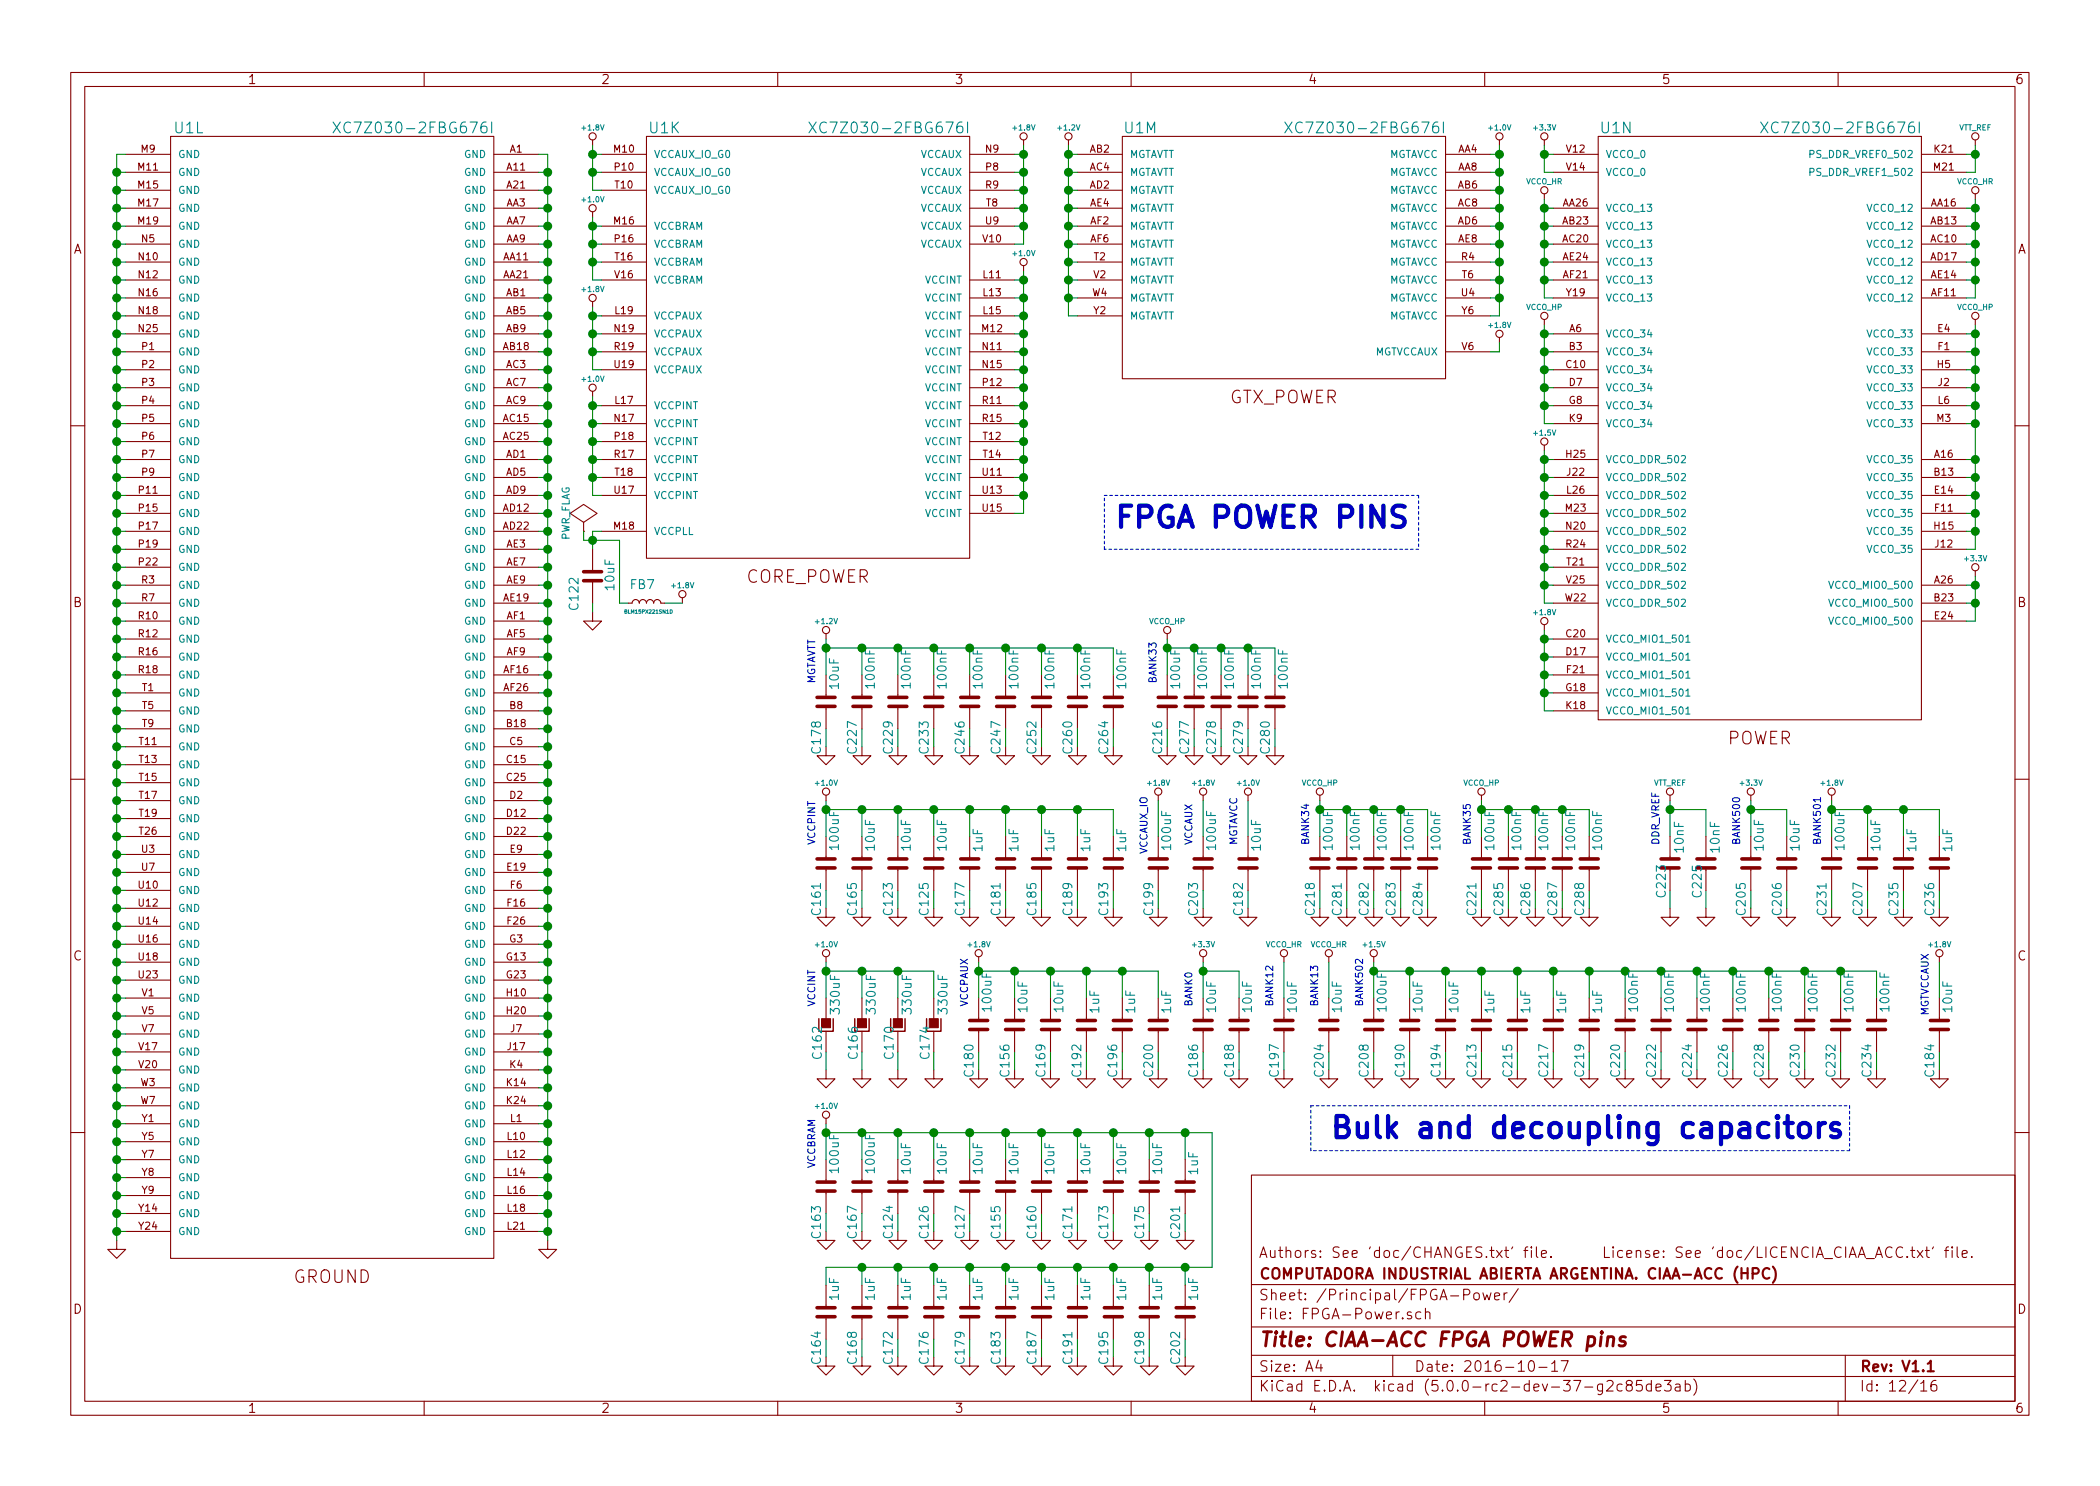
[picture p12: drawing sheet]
<svg xmlns="http://www.w3.org/2000/svg" width="297mm" height="210mm" viewBox="0 0 297 210" stroke-linecap="round" stroke-linejoin="round" font-family="sans-serif">
<defs><g id="words">
<g font-size="4.2" fill="#0000c2">
<text x="157.5" y="74.7">FPGA POWER PINS</text>
<text x="188" y="161.1">Bulk and decoupling capacitors</text>
</g>
<text font-size="2.8" fill="#840000" x="178" y="190.5">Title: CIAA-ACC FPGA POWER pins</text>
<g font-size="2.5" fill="#840000">
<text x="173.7" y="57.1">GTX_POWER</text>
<text x="105.4" y="82.5">CORE_POWER</text>
<text x="244.2" y="105.4">POWER</text>
<text x="41.5" y="181.6">GROUND</text>
</g>
<g font-size="2.1" fill="#008484">
<text x="24.7" y="18.9">U1L</text>
<text x="48.7" y="18.9">XC7Z030-2FBG676I</text>
<text x="91.9" y="18.9">U1K</text>
<text x="116" y="18.9">XC7Z030-2FBG676I</text>
<text x="159.1" y="18.9">U1M</text>
<text x="183.3" y="18.9">XC7Z030-2FBG676I</text>
<text x="226.5" y="18.9">U1N</text>
<text x="250.6" y="18.9">XC7Z030-2FBG676I</text>
</g>
<g font-size="2.1" fill="#840000">
<text x="178" y="178">Authors: See 'doc/CHANGES.txt' file.</text>
<text x="215.8" y="178">License: See 'doc/LICENCIA_CIAA_ACC.txt' file.</text>
<text x="178" y="184">Sheet: /Principal/FPGA-Power/</text>
<text x="178" y="181">COMPUTADORA INDUSTRIAL ABIERTA ARGENTINA. CIAA-ACC (HPC)</text>
<text x="178" y="186.7">File: FPGA-Power.sch</text>
<text x="178" y="196.9">KiCad E.D.A. kicad (5.0.0-rc2-dev-37-g2c85de3ab)</text>
<text x="178" y="194.1">Size: A4</text>
<text x="200" y="194.1">Date: 2016-10-17</text>
<text x="263" y="194.1">Rev: V1.1</text>
<text x="263" y="196.9">Id: 12/16</text>
</g>
<g font-size="1.8" fill="#840000">
<text x="35" y="11.9">1</text>
<text x="85" y="11.9">2</text>
<text x="135" y="11.9">3</text>
<text x="185" y="11.9">4</text>
<text x="235" y="11.9">5</text>
<text x="285" y="11.9">6</text>
<text x="10.4" y="35.9">A</text>
<text x="285.4" y="35.9">A</text>
<text x="10.4" y="85.9">B</text>
<text x="285.4" y="85.9">B</text>
<text x="10.4" y="135.9">C</text>
<text x="285.4" y="135.9">C</text>
<text x="10.4" y="185.9">D</text>
<text x="285.4" y="185.9">D</text>
<text x="35" y="199.9">1</text>
<text x="85" y="199.9">2</text>
<text x="135" y="199.9">3</text>
<text x="185" y="199.9">4</text>
<text x="235" y="199.9">5</text>
<text x="285" y="199.9">6</text>
</g>
<g font-size="1.8" fill="#008484">
<text x="86.9" y="83.4" transform="rotate(-90 86.9 83.4)">10uF</text>
<text x="89.2" y="83.4">FB7</text>
<text x="81.8" y="86.2" transform="rotate(-90 81.8 86.2)">C122</text>
<text x="118.7" y="97.4" transform="rotate(-90 118.7 97.4)">10uF</text>
<text x="123.7" y="97.2" transform="rotate(-90 123.7 97.2)">100nF</text>
<text x="128.8" y="97.2" transform="rotate(-90 128.8 97.2)">100nF</text>
<text x="133.9" y="97.2" transform="rotate(-90 133.9 97.2)">100nF</text>
<text x="139" y="97.2" transform="rotate(-90 139 97.2)">100nF</text>
<text x="144.1" y="97.2" transform="rotate(-90 144.1 97.2)">100nF</text>
<text x="149.1" y="97.2" transform="rotate(-90 149.1 97.2)">100nF</text>
<text x="154.2" y="97.2" transform="rotate(-90 154.2 97.2)">100nF</text>
<text x="159.3" y="97.2" transform="rotate(-90 159.3 97.2)">100nF</text>
<text x="166.9" y="97.2" transform="rotate(-90 166.9 97.2)">100uF</text>
<text x="170.7" y="97.2" transform="rotate(-90 170.7 97.2)">100nF</text>
<text x="174.5" y="97.2" transform="rotate(-90 174.5 97.2)">100nF</text>
<text x="178.4" y="97.2" transform="rotate(-90 178.4 97.2)">100nF</text>
<text x="182.2" y="97.2" transform="rotate(-90 182.2 97.2)">100nF</text>
<text x="116.1" y="106.5" transform="rotate(-90 116.1 106.5)">C178</text>
<text x="121.2" y="106.5" transform="rotate(-90 121.2 106.5)">C227</text>
<text x="126.3" y="106.5" transform="rotate(-90 126.3 106.5)">C229</text>
<text x="131.4" y="106.5" transform="rotate(-90 131.4 106.5)">C233</text>
<text x="136.4" y="106.5" transform="rotate(-90 136.4 106.5)">C246</text>
<text x="141.5" y="106.5" transform="rotate(-90 141.5 106.5)">C247</text>
<text x="146.6" y="106.5" transform="rotate(-90 146.6 106.5)">C252</text>
<text x="151.7" y="106.5" transform="rotate(-90 151.7 106.5)">C260</text>
<text x="156.8" y="106.5" transform="rotate(-90 156.8 106.5)">C264</text>
<text x="164.4" y="106.5" transform="rotate(-90 164.4 106.5)">C216</text>
<text x="168.2" y="106.5" transform="rotate(-90 168.2 106.5)">C277</text>
<text x="172" y="106.5" transform="rotate(-90 172 106.5)">C278</text>
<text x="175.8" y="106.5" transform="rotate(-90 175.8 106.5)">C279</text>
<text x="179.6" y="106.5" transform="rotate(-90 179.6 106.5)">C280</text>
<text x="118.7" y="120.1" transform="rotate(-90 118.7 120.1)">100uF</text>
<text x="123.7" y="120.3" transform="rotate(-90 123.7 120.3)">10uF</text>
<text x="128.8" y="120.3" transform="rotate(-90 128.8 120.3)">10uF</text>
<text x="133.9" y="120.3" transform="rotate(-90 133.9 120.3)">10uF</text>
<text x="139" y="120.5" transform="rotate(-90 139 120.5)">1uF</text>
<text x="144.1" y="120.5" transform="rotate(-90 144.1 120.5)">1uF</text>
<text x="149.1" y="120.5" transform="rotate(-90 149.1 120.5)">1uF</text>
<text x="154.2" y="120.5" transform="rotate(-90 154.2 120.5)">1uF</text>
<text x="159.3" y="120.5" transform="rotate(-90 159.3 120.5)">1uF</text>
<text x="165.7" y="120.1" transform="rotate(-90 165.7 120.1)">100uF</text>
<text x="172" y="120.1" transform="rotate(-90 172 120.1)">100uF</text>
<text x="178.4" y="120.3" transform="rotate(-90 178.4 120.3)">10uF</text>
<text x="188.5" y="120.1" transform="rotate(-90 188.5 120.1)">100uF</text>
<text x="192.3" y="120.1" transform="rotate(-90 192.3 120.1)">100nF</text>
<text x="196.1" y="120.1" transform="rotate(-90 196.1 120.1)">100nF</text>
<text x="199.9" y="120.1" transform="rotate(-90 199.9 120.1)">100nF</text>
<text x="203.8" y="120.1" transform="rotate(-90 203.8 120.1)">100nF</text>
<text x="211.4" y="120.1" transform="rotate(-90 211.4 120.1)">100uF</text>
<text x="215.2" y="120.1" transform="rotate(-90 215.2 120.1)">100nF</text>
<text x="219" y="120.1" transform="rotate(-90 219 120.1)">100nF</text>
<text x="222.8" y="120.1" transform="rotate(-90 222.8 120.1)">100nF</text>
<text x="226.6" y="120.1" transform="rotate(-90 226.6 120.1)">100nF</text>
<text x="238.2" y="120.5" transform="rotate(-90 238.2 120.5)">10nF</text>
<text x="243.3" y="120.5" transform="rotate(-90 243.3 120.5)">10nF</text>
<text x="249.5" y="120.3" transform="rotate(-90 249.5 120.3)">10uF</text>
<text x="254.6" y="120.3" transform="rotate(-90 254.6 120.3)">10uF</text>
<text x="260.9" y="120.1" transform="rotate(-90 260.9 120.1)">100uF</text>
<text x="266" y="120.3" transform="rotate(-90 266 120.3)">10uF</text>
<text x="271.1" y="120.5" transform="rotate(-90 271.1 120.5)">1uF</text>
<text x="276.1" y="120.5" transform="rotate(-90 276.1 120.5)">1uF</text>
<text x="116.1" y="129.3" transform="rotate(-90 116.1 129.3)">C161</text>
<text x="121.2" y="129.3" transform="rotate(-90 121.2 129.3)">C165</text>
<text x="126.3" y="129.3" transform="rotate(-90 126.3 129.3)">C123</text>
<text x="131.4" y="129.3" transform="rotate(-90 131.4 129.3)">C125</text>
<text x="136.4" y="129.3" transform="rotate(-90 136.4 129.3)">C177</text>
<text x="141.5" y="129.3" transform="rotate(-90 141.5 129.3)">C181</text>
<text x="146.6" y="129.3" transform="rotate(-90 146.6 129.3)">C185</text>
<text x="151.7" y="129.3" transform="rotate(-90 151.7 129.3)">C189</text>
<text x="156.8" y="129.3" transform="rotate(-90 156.8 129.3)">C193</text>
<text x="163.1" y="129.3" transform="rotate(-90 163.1 129.3)">C199</text>
<text x="169.5" y="129.3" transform="rotate(-90 169.5 129.3)">C203</text>
<text x="175.8" y="129.3" transform="rotate(-90 175.8 129.3)">C182</text>
<text x="186" y="129.3" transform="rotate(-90 186 129.3)">C218</text>
<text x="189.8" y="129.3" transform="rotate(-90 189.8 129.3)">C281</text>
<text x="193.6" y="129.3" transform="rotate(-90 193.6 129.3)">C282</text>
<text x="197.4" y="129.3" transform="rotate(-90 197.4 129.3)">C283</text>
<text x="201.2" y="129.3" transform="rotate(-90 201.2 129.3)">C284</text>
<text x="208.8" y="129.3" transform="rotate(-90 208.8 129.3)">C221</text>
<text x="212.6" y="129.3" transform="rotate(-90 212.6 129.3)">C285</text>
<text x="216.5" y="129.3" transform="rotate(-90 216.5 129.3)">C286</text>
<text x="220.3" y="129.3" transform="rotate(-90 220.3 129.3)">C287</text>
<text x="224.1" y="129.3" transform="rotate(-90 224.1 129.3)">C288</text>
<text x="235.6" y="126.8" transform="rotate(-90 235.6 126.8)">C223</text>
<text x="240.7" y="126.8" transform="rotate(-90 240.7 126.8)">C225</text>
<text x="246.9" y="129.3" transform="rotate(-90 246.9 129.3)">C205</text>
<text x="252" y="129.3" transform="rotate(-90 252 129.3)">C206</text>
<text x="258.4" y="129.3" transform="rotate(-90 258.4 129.3)">C231</text>
<text x="263.4" y="129.3" transform="rotate(-90 263.4 129.3)">C207</text>
<text x="268.5" y="129.3" transform="rotate(-90 268.5 129.3)">C235</text>
<text x="273.6" y="129.3" transform="rotate(-90 273.6 129.3)">C236</text>
<text x="118.8" y="143.3" transform="rotate(-90 118.8 143.3)">330uF</text>
<text x="123.9" y="143.3" transform="rotate(-90 123.9 143.3)">330uF</text>
<text x="129" y="143.3" transform="rotate(-90 129 143.3)">330uF</text>
<text x="134" y="143.3" transform="rotate(-90 134 143.3)">330uF</text>
<text x="140.3" y="142.9" transform="rotate(-90 140.3 142.9)">100uF</text>
<text x="145.3" y="143.1" transform="rotate(-90 145.3 143.1)">10uF</text>
<text x="150.4" y="143.1" transform="rotate(-90 150.4 143.1)">10uF</text>
<text x="155.5" y="143.3" transform="rotate(-90 155.5 143.3)">1uF</text>
<text x="160.6" y="143.3" transform="rotate(-90 160.6 143.3)">1uF</text>
<text x="165.7" y="143.3" transform="rotate(-90 165.7 143.3)">1uF</text>
<text x="172" y="143.1" transform="rotate(-90 172 143.1)">10uF</text>
<text x="177.1" y="143.1" transform="rotate(-90 177.1 143.1)">10uF</text>
<text x="183.4" y="143.1" transform="rotate(-90 183.4 143.1)">10uF</text>
<text x="189.8" y="143.1" transform="rotate(-90 189.8 143.1)">10uF</text>
<text x="196.1" y="142.9" transform="rotate(-90 196.1 142.9)">100uF</text>
<text x="201.2" y="143.1" transform="rotate(-90 201.2 143.1)">10uF</text>
<text x="206.3" y="143.1" transform="rotate(-90 206.3 143.1)">10uF</text>
<text x="211.4" y="143.3" transform="rotate(-90 211.4 143.3)">1uF</text>
<text x="216.5" y="143.3" transform="rotate(-90 216.5 143.3)">1uF</text>
<text x="221.5" y="143.3" transform="rotate(-90 221.5 143.3)">1uF</text>
<text x="226.6" y="143.3" transform="rotate(-90 226.6 143.3)">1uF</text>
<text x="231.7" y="142.9" transform="rotate(-90 231.7 142.9)">100nF</text>
<text x="236.8" y="142.9" transform="rotate(-90 236.8 142.9)">100nF</text>
<text x="241.9" y="142.9" transform="rotate(-90 241.9 142.9)">100nF</text>
<text x="246.9" y="142.9" transform="rotate(-90 246.9 142.9)">100nF</text>
<text x="252" y="142.9" transform="rotate(-90 252 142.9)">100nF</text>
<text x="257.1" y="142.9" transform="rotate(-90 257.1 142.9)">100nF</text>
<text x="262.2" y="142.9" transform="rotate(-90 262.2 142.9)">100nF</text>
<text x="267.3" y="142.9" transform="rotate(-90 267.3 142.9)">100nF</text>
<text x="276.1" y="143.1" transform="rotate(-90 276.1 143.1)">10uF</text>
<text x="116.3" y="149.7" transform="rotate(-90 116.3 149.7)">C162</text>
<text x="121.3" y="149.7" transform="rotate(-90 121.3 149.7)">C166</text>
<text x="126.4" y="149.7" transform="rotate(-90 126.4 149.7)">C170</text>
<text x="131.5" y="149.7" transform="rotate(-90 131.5 149.7)">C174</text>
<text x="137.7" y="152.2" transform="rotate(-90 137.7 152.2)">C180</text>
<text x="142.8" y="152.2" transform="rotate(-90 142.8 152.2)">C156</text>
<text x="147.9" y="152.2" transform="rotate(-90 147.9 152.2)">C169</text>
<text x="153" y="152.2" transform="rotate(-90 153 152.2)">C192</text>
<text x="158" y="152.2" transform="rotate(-90 158 152.2)">C196</text>
<text x="163.1" y="152.2" transform="rotate(-90 163.1 152.2)">C200</text>
<text x="169.5" y="152.2" transform="rotate(-90 169.5 152.2)">C186</text>
<text x="174.5" y="152.2" transform="rotate(-90 174.5 152.2)">C188</text>
<text x="180.9" y="152.2" transform="rotate(-90 180.9 152.2)">C197</text>
<text x="187.2" y="152.2" transform="rotate(-90 187.2 152.2)">C204</text>
<text x="193.6" y="152.2" transform="rotate(-90 193.6 152.2)">C208</text>
<text x="198.7" y="152.2" transform="rotate(-90 198.7 152.2)">C190</text>
<text x="203.8" y="152.2" transform="rotate(-90 203.8 152.2)">C194</text>
<text x="208.8" y="152.2" transform="rotate(-90 208.8 152.2)">C213</text>
<text x="213.9" y="152.2" transform="rotate(-90 213.9 152.2)">C215</text>
<text x="219" y="152.2" transform="rotate(-90 219 152.2)">C217</text>
<text x="224.1" y="152.2" transform="rotate(-90 224.1 152.2)">C219</text>
<text x="229.2" y="152.2" transform="rotate(-90 229.2 152.2)">C220</text>
<text x="234.2" y="152.2" transform="rotate(-90 234.2 152.2)">C222</text>
<text x="239.3" y="152.2" transform="rotate(-90 239.3 152.2)">C224</text>
<text x="244.4" y="152.2" transform="rotate(-90 244.4 152.2)">C226</text>
<text x="249.5" y="152.2" transform="rotate(-90 249.5 152.2)">C228</text>
<text x="254.6" y="152.2" transform="rotate(-90 254.6 152.2)">C230</text>
<text x="259.6" y="152.2" transform="rotate(-90 259.6 152.2)">C232</text>
<text x="264.7" y="152.2" transform="rotate(-90 264.7 152.2)">C234</text>
<text x="273.6" y="152.2" transform="rotate(-90 273.6 152.2)">C184</text>
<text x="118.7" y="165.8" transform="rotate(-90 118.7 165.8)">100uF</text>
<text x="123.7" y="165.8" transform="rotate(-90 123.7 165.8)">100uF</text>
<text x="128.8" y="166" transform="rotate(-90 128.8 166)">10uF</text>
<text x="133.9" y="166" transform="rotate(-90 133.9 166)">10uF</text>
<text x="139" y="166" transform="rotate(-90 139 166)">10uF</text>
<text x="144.1" y="166" transform="rotate(-90 144.1 166)">10uF</text>
<text x="149.1" y="166" transform="rotate(-90 149.1 166)">10uF</text>
<text x="154.2" y="166" transform="rotate(-90 154.2 166)">10uF</text>
<text x="159.3" y="166" transform="rotate(-90 159.3 166)">10uF</text>
<text x="164.4" y="166" transform="rotate(-90 164.4 166)">10uF</text>
<text x="169.5" y="166.2" transform="rotate(-90 169.5 166.2)">1uF</text>
<text x="116.1" y="175.1" transform="rotate(-90 116.1 175.1)">C163</text>
<text x="121.2" y="175.1" transform="rotate(-90 121.2 175.1)">C167</text>
<text x="126.3" y="175.1" transform="rotate(-90 126.3 175.1)">C124</text>
<text x="131.4" y="175.1" transform="rotate(-90 131.4 175.1)">C126</text>
<text x="136.4" y="175.1" transform="rotate(-90 136.4 175.1)">C127</text>
<text x="141.5" y="175.1" transform="rotate(-90 141.5 175.1)">C155</text>
<text x="146.6" y="175.1" transform="rotate(-90 146.6 175.1)">C160</text>
<text x="151.7" y="175.1" transform="rotate(-90 151.7 175.1)">C171</text>
<text x="156.8" y="175.1" transform="rotate(-90 156.8 175.1)">C173</text>
<text x="161.8" y="175.1" transform="rotate(-90 161.8 175.1)">C175</text>
<text x="166.9" y="175.1" transform="rotate(-90 166.9 175.1)">C201</text>
<text x="118.7" y="184" transform="rotate(-90 118.7 184)">1uF</text>
<text x="123.7" y="184" transform="rotate(-90 123.7 184)">1uF</text>
<text x="128.8" y="184" transform="rotate(-90 128.8 184)">1uF</text>
<text x="133.9" y="184" transform="rotate(-90 133.9 184)">1uF</text>
<text x="139" y="184" transform="rotate(-90 139 184)">1uF</text>
<text x="144.1" y="184" transform="rotate(-90 144.1 184)">1uF</text>
<text x="149.1" y="184" transform="rotate(-90 149.1 184)">1uF</text>
<text x="154.2" y="184" transform="rotate(-90 154.2 184)">1uF</text>
<text x="159.3" y="184" transform="rotate(-90 159.3 184)">1uF</text>
<text x="164.4" y="184" transform="rotate(-90 164.4 184)">1uF</text>
<text x="169.5" y="184" transform="rotate(-90 169.5 184)">1uF</text>
<text x="116.1" y="192.8" transform="rotate(-90 116.1 192.8)">C164</text>
<text x="121.2" y="192.8" transform="rotate(-90 121.2 192.8)">C168</text>
<text x="126.3" y="192.8" transform="rotate(-90 126.3 192.8)">C172</text>
<text x="131.4" y="192.8" transform="rotate(-90 131.4 192.8)">C176</text>
<text x="136.4" y="192.8" transform="rotate(-90 136.4 192.8)">C179</text>
<text x="141.5" y="192.8" transform="rotate(-90 141.5 192.8)">C183</text>
<text x="146.6" y="192.8" transform="rotate(-90 146.6 192.8)">C187</text>
<text x="151.7" y="192.8" transform="rotate(-90 151.7 192.8)">C191</text>
<text x="156.8" y="192.8" transform="rotate(-90 156.8 192.8)">C195</text>
<text x="161.8" y="192.8" transform="rotate(-90 161.8 192.8)">C198</text>
<text x="166.9" y="192.8" transform="rotate(-90 166.9 192.8)">C202</text>
</g>
<g font-size="1.4" fill="#840000">
<text x="20" y="21.6">M9</text>
<text x="72.1" y="21.6">A1</text>
<text x="86.9" y="21.6">M10</text>
<text x="139.4" y="21.6">N9</text>
<text x="154.2" y="21.6">AB2</text>
<text x="206.2" y="21.6">AA4</text>
<text x="221.6" y="21.6">V12</text>
<text x="273.7" y="21.6">K21</text>
<text x="19.6" y="24.1">M11</text>
<text x="19.6" y="26.7">M15</text>
<text x="19.6" y="29.2">M17</text>
<text x="71.6" y="29.2">AA3</text>
<text x="71.7" y="24.1">A11</text>
<text x="71.7" y="26.7">A21</text>
<text x="87" y="24.1">P10</text>
<text x="87" y="26.7">T10</text>
<text x="139.4" y="26.7">R9</text>
<text x="139.5" y="24.1">P8</text>
<text x="139.5" y="29.2">T8</text>
<text x="154.2" y="26.7">AD2</text>
<text x="154.2" y="24.1">AC4</text>
<text x="154.2" y="29.2">AE4</text>
<text x="206.2" y="26.7">AB6</text>
<text x="206.2" y="24.1">AA8</text>
<text x="206.2" y="29.2">AC8</text>
<text x="221.1" y="29.2">AA26</text>
<text x="221.6" y="24.1">V14</text>
<text x="273.2" y="29.2">AA16</text>
<text x="273.6" y="24.1">M21</text>
<text x="19.6" y="31.7">M19</text>
<text x="20.1" y="34.3">N5</text>
<text x="71.6" y="31.7">AA7</text>
<text x="71.6" y="34.3">AA9</text>
<text x="86.9" y="31.7">M16</text>
<text x="87" y="34.3">P16</text>
<text x="139.1" y="34.3">V10</text>
<text x="139.4" y="31.7">U9</text>
<text x="154.3" y="31.7">AF2</text>
<text x="154.3" y="34.3">AF6</text>
<text x="206.2" y="31.7">AD6</text>
<text x="206.3" y="34.3">AE8</text>
<text x="221.1" y="34.3">AC20</text>
<text x="221.1" y="31.7">AB23</text>
<text x="273.2" y="34.3">AC10</text>
<text x="273.2" y="31.7">AB13</text>
<text x="19.7" y="36.8">N10</text>
<text x="19.7" y="39.4">N12</text>
<text x="19.7" y="41.9">N16</text>
<text x="71.2" y="36.8">AA11</text>
<text x="71.2" y="39.4">AA21</text>
<text x="71.6" y="41.9">AB1</text>
<text x="87" y="39.4">V16</text>
<text x="87" y="36.8">T16</text>
<text x="139.1" y="39.4">L11</text>
<text x="139.1" y="41.9">L13</text>
<text x="154.5" y="41.9">W4</text>
<text x="154.7" y="39.4">V2</text>
<text x="154.8" y="36.8">T2</text>
<text x="206.8" y="36.8">R4</text>
<text x="206.8" y="41.9">U4</text>
<text x="206.8" y="39.4">T6</text>
<text x="221.1" y="36.8">AE24</text>
<text x="221.2" y="39.4">AF21</text>
<text x="221.6" y="41.9">Y19</text>
<text x="273.2" y="36.8">AD17</text>
<text x="273.2" y="39.4">AE14</text>
<text x="273.2" y="41.9">AF11</text>
<text x="19.7" y="47">N25</text>
<text x="19.7" y="44.4">N18</text>
<text x="71.6" y="44.4">AB5</text>
<text x="71.6" y="47">AB9</text>
<text x="87" y="47">N19</text>
<text x="87" y="44.4">L19</text>
<text x="139" y="47">M12</text>
<text x="139.1" y="44.4">L15</text>
<text x="154.7" y="44.4">Y2</text>
<text x="206.8" y="44.4">Y6</text>
<text x="222" y="47">A6</text>
<text x="274.1" y="47">E4</text>
<text x="20.1" y="49.5">P1</text>
<text x="20.1" y="52.1">P2</text>
<text x="71.2" y="49.5">AB18</text>
<text x="71.6" y="52.1">AC3</text>
<text x="87" y="49.5">R19</text>
<text x="87" y="52.1">U19</text>
<text x="139" y="49.5">N11</text>
<text x="139" y="52.1">N15</text>
<text x="206.8" y="49.5">V6</text>
<text x="221.6" y="52.1">C10</text>
<text x="222" y="49.5">B3</text>
<text x="274.1" y="52.1">H5</text>
<text x="274.1" y="49.5">F1</text>
<text x="20.1" y="54.6">P3</text>
<text x="20.1" y="57.1">P4</text>
<text x="20.1" y="59.7">P5</text>
<text x="71.2" y="59.7">AC15</text>
<text x="71.6" y="54.6">AC7</text>
<text x="71.6" y="57.1">AC9</text>
<text x="87" y="59.7">N17</text>
<text x="87" y="57.1">L17</text>
<text x="139" y="57.1">R11</text>
<text x="139" y="59.7">R15</text>
<text x="139.1" y="54.6">P12</text>
<text x="221.9" y="57.1">G8</text>
<text x="222" y="54.6">D7</text>
<text x="222" y="59.7">K9</text>
<text x="274" y="59.7">M3</text>
<text x="274.1" y="57.1">L6</text>
<text x="274.2" y="54.6">J2</text>
<text x="20.1" y="62.2">P6</text>
<text x="20.1" y="64.8">P7</text>
<text x="71.2" y="62.2">AC25</text>
<text x="71.6" y="64.8">AD1</text>
<text x="87" y="64.8">R17</text>
<text x="87" y="62.2">P18</text>
<text x="139.1" y="62.2">T12</text>
<text x="139.1" y="64.8">T14</text>
<text x="221.6" y="64.8">H25</text>
<text x="273.7" y="64.8">A16</text>
<text x="19.7" y="69.8">P11</text>
<text x="20.1" y="67.3">P9</text>
<text x="71.6" y="67.3">AD5</text>
<text x="71.6" y="69.8">AD9</text>
<text x="87" y="69.8">U17</text>
<text x="87" y="67.3">T18</text>
<text x="139" y="67.3">U11</text>
<text x="139" y="69.8">U13</text>
<text x="221.7" y="69.8">L26</text>
<text x="221.7" y="67.3">J22</text>
<text x="273.7" y="67.3">B13</text>
<text x="273.7" y="69.8">E14</text>
<text x="19.7" y="72.4">P15</text>
<text x="19.7" y="74.9">P17</text>
<text x="19.7" y="77.5">P19</text>
<text x="71.2" y="72.4">AD12</text>
<text x="71.2" y="74.9">AD22</text>
<text x="71.7" y="77.5">AE3</text>
<text x="86.9" y="74.9">M18</text>
<text x="139" y="72.4">U15</text>
<text x="221.5" y="72.4">M23</text>
<text x="221.6" y="74.9">N20</text>
<text x="221.6" y="77.5">R24</text>
<text x="273.7" y="74.9">H15</text>
<text x="273.7" y="72.4">F11</text>
<text x="273.8" y="77.5">J12</text>
<text x="19.7" y="80">P22</text>
<text x="20.1" y="82.5">R3</text>
<text x="71.7" y="80">AE7</text>
<text x="71.7" y="82.5">AE9</text>
<text x="221.6" y="82.5">V25</text>
<text x="221.7" y="80">T21</text>
<text x="273.7" y="82.5">A26</text>
<text x="19.7" y="87.6">R10</text>
<text x="20.1" y="85.1">R7</text>
<text x="71.3" y="85.1">AE19</text>
<text x="71.7" y="87.6">AF1</text>
<text x="221.4" y="85.1">W22</text>
<text x="273.7" y="85.1">B23</text>
<text x="273.7" y="87.6">E24</text>
<text x="19.7" y="90.2">R12</text>
<text x="19.7" y="92.7">R16</text>
<text x="19.7" y="95.2">R18</text>
<text x="71.3" y="95.2">AF16</text>
<text x="71.7" y="90.2">AF5</text>
<text x="71.7" y="92.7">AF9</text>
<text x="221.6" y="90.2">C20</text>
<text x="221.6" y="92.7">D17</text>
<text x="221.7" y="95.2">F21</text>
<text x="20.1" y="97.8">T1</text>
<text x="20.1" y="100.3">T5</text>
<text x="71.3" y="97.8">AF26</text>
<text x="72.1" y="100.3">B8</text>
<text x="221.6" y="97.8">G18</text>
<text x="221.6" y="100.3">K18</text>
<text x="19.7" y="105.4">T11</text>
<text x="19.7" y="107.9">T13</text>
<text x="20.1" y="102.9">T9</text>
<text x="71.7" y="107.9">C15</text>
<text x="71.7" y="102.9">B18</text>
<text x="72.1" y="105.4">C5</text>
<text x="19.7" y="110.5">T15</text>
<text x="19.7" y="113">T17</text>
<text x="71.7" y="110.5">C25</text>
<text x="72.1" y="113">D2</text>
<text x="19.7" y="118.1">T26</text>
<text x="19.7" y="115.6">T19</text>
<text x="71.7" y="115.6">D12</text>
<text x="71.7" y="118.1">D22</text>
<text x="19.7" y="125.7">U10</text>
<text x="20.1" y="120.6">U3</text>
<text x="20.1" y="123.2">U7</text>
<text x="71.8" y="123.2">E19</text>
<text x="72.2" y="120.6">E9</text>
<text x="72.2" y="125.7">F6</text>
<text x="19.7" y="128.3">U12</text>
<text x="19.7" y="130.8">U14</text>
<text x="71.8" y="128.3">F16</text>
<text x="71.8" y="130.8">F26</text>
<text x="19.7" y="133.3">U16</text>
<text x="19.7" y="135.9">U18</text>
<text x="71.7" y="135.9">G13</text>
<text x="72.1" y="133.3">G3</text>
<text x="19.7" y="138.4">U23</text>
<text x="20.1" y="141">V1</text>
<text x="20.1" y="143.5">V5</text>
<text x="71.7" y="138.4">G23</text>
<text x="71.7" y="141">H10</text>
<text x="71.7" y="143.5">H20</text>
<text x="19.7" y="148.6">V17</text>
<text x="20.1" y="146">V7</text>
<text x="71.9" y="148.6">J17</text>
<text x="72.2" y="146">J7</text>
<text x="19.7" y="151.1">V20</text>
<text x="19.9" y="153.7">W3</text>
<text x="71.7" y="153.7">K14</text>
<text x="72.1" y="151.1">K4</text>
<text x="19.9" y="156.2">W7</text>
<text x="20.1" y="158.7">Y1</text>
<text x="20.1" y="161.3">Y5</text>
<text x="71.7" y="156.2">K24</text>
<text x="71.8" y="161.3">L10</text>
<text x="72.2" y="158.7">L1</text>
<text x="20.1" y="163.8">Y7</text>
<text x="20.1" y="166.4">Y8</text>
<text x="71.8" y="163.8">L12</text>
<text x="71.8" y="166.4">L14</text>
<text x="19.7" y="171.4">Y14</text>
<text x="19.7" y="174">Y24</text>
<text x="20.1" y="168.9">Y9</text>
<text x="71.8" y="174">L21</text>
<text x="71.8" y="168.9">L16</text>
<text x="71.8" y="171.4">L18</text>
</g>
<g font-size="1.4" fill="#008484">
<text x="25.1" y="22.3">GND</text>
<text x="65.7" y="22.3">GND</text>
<text x="92.5" y="22.3">VCCAUX_IO_G0</text>
<text x="130.2" y="22.3">VCCAUX</text>
<text x="159.8" y="22.3">MGTAVTT</text>
<text x="196.3" y="22.3">MGTAVCC</text>
<text x="227.1" y="22.3">VCCO_0</text>
<text x="256.5" y="22.3">PS_DDR_VREF0_502</text>
<text x="25.1" y="24.9">GND</text>
<text x="25.1" y="27.4">GND</text>
<text x="25.1" y="30">GND</text>
<text x="65.7" y="24.9">GND</text>
<text x="65.7" y="27.4">GND</text>
<text x="65.7" y="30">GND</text>
<text x="92.5" y="24.9">VCCAUX_IO_G0</text>
<text x="92.5" y="27.4">VCCAUX_IO_G0</text>
<text x="130.2" y="24.9">VCCAUX</text>
<text x="130.2" y="30">VCCAUX</text>
<text x="130.2" y="27.4">VCCAUX</text>
<text x="159.8" y="27.4">MGTAVTT</text>
<text x="159.8" y="24.9">MGTAVTT</text>
<text x="159.8" y="30">MGTAVTT</text>
<text x="196.3" y="27.4">MGTAVCC</text>
<text x="196.3" y="24.9">MGTAVCC</text>
<text x="196.3" y="30">MGTAVCC</text>
<text x="227.1" y="24.9">VCCO_0</text>
<text x="227.1" y="30">VCCO_13</text>
<text x="256.5" y="24.9">PS_DDR_VREF1_502</text>
<text x="264.3" y="30">VCCO_12</text>
<text x="25.1" y="35">GND</text>
<text x="25.1" y="32.5">GND</text>
<text x="65.7" y="32.5">GND</text>
<text x="65.7" y="35">GND</text>
<text x="92.5" y="32.5">VCCBRAM</text>
<text x="92.5" y="35">VCCBRAM</text>
<text x="130.2" y="32.5">VCCAUX</text>
<text x="130.2" y="35">VCCAUX</text>
<text x="159.8" y="32.5">MGTAVTT</text>
<text x="159.8" y="35">MGTAVTT</text>
<text x="196.3" y="32.5">MGTAVCC</text>
<text x="196.3" y="35">MGTAVCC</text>
<text x="227.1" y="35">VCCO_13</text>
<text x="227.1" y="32.5">VCCO_13</text>
<text x="264.3" y="35">VCCO_12</text>
<text x="264.3" y="32.5">VCCO_12</text>
<text x="25.1" y="37.6">GND</text>
<text x="25.1" y="40.1">GND</text>
<text x="65.7" y="37.6">GND</text>
<text x="65.7" y="40.1">GND</text>
<text x="92.5" y="37.6">VCCBRAM</text>
<text x="92.5" y="40.1">VCCBRAM</text>
<text x="130.9" y="40.1">VCCINT</text>
<text x="159.8" y="37.6">MGTAVTT</text>
<text x="159.8" y="40.1">MGTAVTT</text>
<text x="196.3" y="37.6">MGTAVCC</text>
<text x="196.3" y="40.1">MGTAVCC</text>
<text x="227.1" y="40.1">VCCO_13</text>
<text x="227.1" y="37.6">VCCO_13</text>
<text x="264.3" y="40.1">VCCO_12</text>
<text x="264.3" y="37.6">VCCO_12</text>
<text x="25.1" y="47.7">GND</text>
<text x="25.1" y="42.7">GND</text>
<text x="25.1" y="45.2">GND</text>
<text x="65.7" y="42.7">GND</text>
<text x="65.7" y="45.2">GND</text>
<text x="65.7" y="47.7">GND</text>
<text x="92.5" y="45.2">VCCPAUX</text>
<text x="92.5" y="47.7">VCCPAUX</text>
<text x="130.9" y="47.7">VCCINT</text>
<text x="130.9" y="42.7">VCCINT</text>
<text x="130.9" y="45.2">VCCINT</text>
<text x="159.8" y="45.2">MGTAVTT</text>
<text x="159.8" y="42.7">MGTAVTT</text>
<text x="196.3" y="42.7">MGTAVCC</text>
<text x="196.3" y="45.2">MGTAVCC</text>
<text x="227.1" y="47.7">VCCO_34</text>
<text x="227.1" y="42.7">VCCO_13</text>
<text x="264.3" y="47.7">VCCO_33</text>
<text x="264.3" y="42.7">VCCO_12</text>
<text x="25.1" y="50.3">GND</text>
<text x="25.1" y="52.8">GND</text>
<text x="65.7" y="52.8">GND</text>
<text x="65.7" y="50.3">GND</text>
<text x="92.5" y="50.3">VCCPAUX</text>
<text x="92.5" y="52.8">VCCPAUX</text>
<text x="130.9" y="50.3">VCCINT</text>
<text x="130.9" y="52.8">VCCINT</text>
<text x="194.3" y="50.3">MGTVCCAUX</text>
<text x="227.1" y="50.3">VCCO_34</text>
<text x="227.1" y="52.8">VCCO_34</text>
<text x="264.3" y="50.3">VCCO_33</text>
<text x="264.3" y="52.8">VCCO_33</text>
<text x="25.1" y="55.4">GND</text>
<text x="25.1" y="57.9">GND</text>
<text x="65.7" y="55.4">GND</text>
<text x="65.7" y="57.9">GND</text>
<text x="92.5" y="57.9">VCCPINT</text>
<text x="130.9" y="57.9">VCCINT</text>
<text x="130.9" y="55.4">VCCINT</text>
<text x="227.1" y="55.4">VCCO_34</text>
<text x="227.1" y="57.9">VCCO_34</text>
<text x="264.3" y="55.4">VCCO_33</text>
<text x="264.3" y="57.9">VCCO_33</text>
<text x="25.1" y="60.4">GND</text>
<text x="25.1" y="63">GND</text>
<text x="25.1" y="65.5">GND</text>
<text x="65.7" y="65.5">GND</text>
<text x="65.7" y="60.4">GND</text>
<text x="65.7" y="63">GND</text>
<text x="92.5" y="60.4">VCCPINT</text>
<text x="92.5" y="65.5">VCCPINT</text>
<text x="92.5" y="63">VCCPINT</text>
<text x="130.9" y="63">VCCINT</text>
<text x="130.9" y="65.5">VCCINT</text>
<text x="130.9" y="60.4">VCCINT</text>
<text x="227.1" y="60.4">VCCO_34</text>
<text x="227.1" y="65.5">VCCO_DDR_502</text>
<text x="264.3" y="60.4">VCCO_33</text>
<text x="264.3" y="65.5">VCCO_35</text>
<text x="25.1" y="68.1">GND</text>
<text x="25.1" y="70.6">GND</text>
<text x="65.7" y="68.1">GND</text>
<text x="65.7" y="70.6">GND</text>
<text x="92.5" y="70.6">VCCPINT</text>
<text x="92.5" y="68.1">VCCPINT</text>
<text x="130.9" y="68.1">VCCINT</text>
<text x="130.9" y="70.6">VCCINT</text>
<text x="227.1" y="68.1">VCCO_DDR_502</text>
<text x="227.1" y="70.6">VCCO_DDR_502</text>
<text x="264.3" y="68.1">VCCO_35</text>
<text x="264.3" y="70.6">VCCO_35</text>
<text x="25.1" y="73.1">GND</text>
<text x="25.1" y="75.7">GND</text>
<text x="65.7" y="73.1">GND</text>
<text x="65.7" y="75.7">GND</text>
<text x="80.6" y="76.6" transform="rotate(-90 80.6 76.6)">PWR_FLAG</text>
<text x="92.5" y="75.7">VCCPLL</text>
<text x="130.9" y="73.1">VCCINT</text>
<text x="227.1" y="75.7">VCCO_DDR_502</text>
<text x="227.1" y="73.1">VCCO_DDR_502</text>
<text x="264.3" y="73.1">VCCO_35</text>
<text x="264.3" y="75.7">VCCO_35</text>
<text x="25.1" y="83.3">GND</text>
<text x="25.1" y="80.8">GND</text>
<text x="25.1" y="78.2">GND</text>
<text x="65.7" y="78.2">GND</text>
<text x="65.7" y="80.8">GND</text>
<text x="65.7" y="83.3">GND</text>
<text x="227.1" y="80.8">VCCO_DDR_502</text>
<text x="227.1" y="78.2">VCCO_DDR_502</text>
<text x="227.1" y="83.3">VCCO_DDR_502</text>
<text x="259.3" y="83.3">VCCO_MIO0_500</text>
<text x="264.3" y="78.2">VCCO_35</text>
<text x="25.1" y="85.8">GND</text>
<text x="25.1" y="88.4">GND</text>
<text x="65.7" y="88.4">GND</text>
<text x="65.7" y="85.8">GND</text>
<text x="227.1" y="85.8">VCCO_DDR_502</text>
<text x="259.3" y="85.8">VCCO_MIO0_500</text>
<text x="259.3" y="88.4">VCCO_MIO0_500</text>
<text x="25.1" y="90.9">GND</text>
<text x="25.1" y="93.5">GND</text>
<text x="65.7" y="90.9">GND</text>
<text x="65.7" y="93.5">GND</text>
<text x="227.1" y="90.9">VCCO_MIO1_501</text>
<text x="227.1" y="93.5">VCCO_MIO1_501</text>
<text x="25.1" y="98.5">GND</text>
<text x="25.1" y="101.1">GND</text>
<text x="25.1" y="96">GND</text>
<text x="65.7" y="101.1">GND</text>
<text x="65.7" y="96">GND</text>
<text x="65.7" y="98.5">GND</text>
<text x="227.1" y="96">VCCO_MIO1_501</text>
<text x="227.1" y="98.5">VCCO_MIO1_501</text>
<text x="227.1" y="101.1">VCCO_MIO1_501</text>
<text x="25.1" y="103.6">GND</text>
<text x="25.1" y="106.2">GND</text>
<text x="65.7" y="106.2">GND</text>
<text x="65.7" y="103.6">GND</text>
<text x="25.1" y="108.7">GND</text>
<text x="25.1" y="111.2">GND</text>
<text x="25.1" y="113.8">GND</text>
<text x="65.7" y="113.8">GND</text>
<text x="65.7" y="108.7">GND</text>
<text x="65.7" y="111.2">GND</text>
<text x="25.1" y="118.9">GND</text>
<text x="25.1" y="116.3">GND</text>
<text x="65.7" y="116.3">GND</text>
<text x="65.7" y="118.9">GND</text>
<text x="25.1" y="121.4">GND</text>
<text x="25.1" y="123.9">GND</text>
<text x="65.7" y="121.4">GND</text>
<text x="65.7" y="123.9">GND</text>
<text x="25.1" y="126.5">GND</text>
<text x="25.1" y="129">GND</text>
<text x="25.1" y="131.6">GND</text>
<text x="65.7" y="126.5">GND</text>
<text x="65.7" y="129">GND</text>
<text x="65.7" y="131.6">GND</text>
<text x="25.1" y="134.1">GND</text>
<text x="25.1" y="136.6">GND</text>
<text x="65.7" y="134.1">GND</text>
<text x="65.7" y="136.6">GND</text>
<text x="25.1" y="141.7">GND</text>
<text x="25.1" y="139.2">GND</text>
<text x="65.7" y="141.7">GND</text>
<text x="65.7" y="139.2">GND</text>
<text x="25.1" y="144.3">GND</text>
<text x="25.1" y="146.8">GND</text>
<text x="25.1" y="149.3">GND</text>
<text x="65.7" y="146.8">GND</text>
<text x="65.7" y="144.3">GND</text>
<text x="65.7" y="149.3">GND</text>
<text x="25.1" y="154.4">GND</text>
<text x="25.1" y="151.9">GND</text>
<text x="65.7" y="151.9">GND</text>
<text x="65.7" y="154.4">GND</text>
<text x="25.1" y="159.5">GND</text>
<text x="25.1" y="157">GND</text>
<text x="65.7" y="159.5">GND</text>
<text x="65.7" y="157">GND</text>
<text x="25.1" y="162">GND</text>
<text x="25.1" y="164.6">GND</text>
<text x="25.1" y="167.1">GND</text>
<text x="65.7" y="162">GND</text>
<text x="65.7" y="164.6">GND</text>
<text x="65.7" y="167.1">GND</text>
<text x="25.1" y="169.7">GND</text>
<text x="25.1" y="172.2">GND</text>
<text x="65.7" y="169.7">GND</text>
<text x="65.7" y="172.2">GND</text>
<text x="25.1" y="174.7">GND</text>
<text x="65.7" y="174.7">GND</text>
</g>
<g font-size="1.4" fill="#0000c2">
<text x="115.3" y="96.8" transform="rotate(-90 115.3 96.8)">MGTAVTT</text>
<text x="163.6" y="96.8" transform="rotate(-90 163.6 96.8)">BANK33</text>
<text x="115.3" y="119.6" transform="rotate(-90 115.3 119.6)">VCCPINT</text>
<text x="168.7" y="119.6" transform="rotate(-90 168.7 119.6)">VCCAUX</text>
<text x="175" y="119.6" transform="rotate(-90 175 119.6)">MGTAVCC</text>
<text x="185.2" y="119.6" transform="rotate(-90 185.2 119.6)">BANK34</text>
<text x="208" y="119.6" transform="rotate(-90 208 119.6)">BANK35</text>
<text x="234.7" y="119.6" transform="rotate(-90 234.7 119.6)">DDR_VREF</text>
<text x="246.1" y="119.6" transform="rotate(-90 246.1 119.6)">BANK500</text>
<text x="257.6" y="119.6" transform="rotate(-90 257.6 119.6)">BANK501</text>
<text x="162.3" y="120.9" transform="rotate(-90 162.3 120.9)">VCCAUX_IO</text>
<text x="115.3" y="142.5" transform="rotate(-90 115.3 142.5)">VCCINT</text>
<text x="136.9" y="142.5" transform="rotate(-90 136.9 142.5)">VCCPAUX</text>
<text x="168.7" y="142.5" transform="rotate(-90 168.7 142.5)">BANK0</text>
<text x="180.1" y="142.5" transform="rotate(-90 180.1 142.5)">BANK12</text>
<text x="186.4" y="142.5" transform="rotate(-90 186.4 142.5)">BANK13</text>
<text x="192.8" y="142.5" transform="rotate(-90 192.8 142.5)">BANK502</text>
<text x="272.8" y="143.8" transform="rotate(-90 272.8 143.8)">MGTVCCAUX</text>
<text x="115.3" y="165.3" transform="rotate(-90 115.3 165.3)">VCCBRAM</text>
</g>
<g font-size="1.1" fill="#008484">
<text x="82.4" y="18.5">+1.8V</text>
<text x="143.4" y="18.5">+1.8V</text>
<text x="149.7" y="18.5">+1.2V</text>
<text x="210.7" y="18.5">+1.0V</text>
<text x="217" y="18.5">+3.3V</text>
<text x="277" y="18.5">VTT_REF</text>
<text x="82.4" y="28.6">+1.0V</text>
<text x="215.8" y="26.1">VCCO_HR</text>
<text x="276.8" y="26.1">VCCO_HR</text>
<text x="82.4" y="41.3">+1.8V</text>
<text x="143.4" y="36.2">+1.0V</text>
<text x="210.7" y="46.4">+1.8V</text>
<text x="215.9" y="43.9">VCCO_HP</text>
<text x="276.8" y="43.9">VCCO_HP</text>
<text x="82.4" y="54">+1.0V</text>
<text x="217" y="61.6">+1.5V</text>
<text x="95.1" y="83.2">+1.8V</text>
<text x="278" y="79.4">+3.3V</text>
<text x="115.4" y="88.3">+1.2V</text>
<text x="162.5" y="88.3">VCCO_HP</text>
<text x="217" y="87">+1.8V</text>
<text x="115.4" y="111.2">+1.0V</text>
<text x="162.4" y="111.2">+1.8V</text>
<text x="168.8" y="111.2">+1.8V</text>
<text x="175.1" y="111.2">+1.0V</text>
<text x="184.1" y="111.2">VCCO_HP</text>
<text x="207" y="111.2">VCCO_HP</text>
<text x="233.9" y="111.2">VTT_REF</text>
<text x="246.3" y="111.2">+3.3V</text>
<text x="257.7" y="111.2">+1.8V</text>
<text x="115.4" y="134">+1.0V</text>
<text x="137" y="134">+1.8V</text>
<text x="168.8" y="134">+3.3V</text>
<text x="179" y="134">VCCO_HR</text>
<text x="185.4" y="134">VCCO_HR</text>
<text x="192.9" y="134">+1.5V</text>
<text x="272.9" y="134">+1.8V</text>
<text x="115.4" y="156.9">+1.0V</text>
</g>
<text font-size=".7" fill="#008484" x="88.6" y="86.8">BLM15PX221SN1D</text>
</g></defs>
<g fill="none" stroke="#840000" stroke-width=".15">
<path d="M10 10.3h277v189.9h-277zM12 12.2h273v186.1h-273zM24.1 19.3h45.7v158.7h-45.7zM60 10.3v1.9M83.8 19.8v.8M91.4 19.3h45.8v59.7h-45.8zM110 10.3v1.9M144.8 19.8v.8M151.1 19.8v.8M158.7 19.3h45.8v34.3h-45.8zM160 10.3v1.9M210 10.3v1.9"/>
<path d="M212.1 19.8v.8M218.4 19.8v.8M226.1 19.3h45.7v82.5h-45.7zM260 10.3v1.9M279.4 19.8v.8M17.8 24.4h6.3M17.8 29.5h6.3M17.8 21.8h6.3M17.8 26.9h6.3M17.8 32h6.3M17.8 34.5h6.3M17.8 39.6h6.3"/>
<path d="M17.8 37.1h6.3M69.8 24.4h6.4M69.8 29.5h6.4M69.8 21.8h6.4M69.8 26.9h6.4M69.8 32h6.4M69.8 34.5h6.4M69.8 39.6h6.4M69.8 37.1h6.4M83.8 30v.7M85.1 24.4h6.3M85.1 21.8h6.3"/>
<path d="M85.1 26.9h6.3M85.1 32h6.3M85.1 34.5h6.3M85.1 39.6h6.3M85.1 37.1h6.3M137.2 24.4h6.3M137.2 29.5h6.3M137.2 21.8h6.3M137.2 26.9h6.3M137.2 32h6.3M137.2 34.5h6.3M137.2 39.6h6.3"/>
<path d="M144.8 37.6v.7M152.4 24.4h6.3M152.4 29.5h6.3M152.4 21.8h6.3M152.4 26.9h6.3M152.4 32h6.3M152.4 34.5h6.3M152.4 39.6h6.3M152.4 37.1h6.3M204.5 24.4h6.3M204.5 29.5h6.3M204.5 21.8h6.3"/>
<path d="M204.5 26.9h6.3M204.5 32h6.3M204.5 34.5h6.3M204.5 39.6h6.3M204.5 37.1h6.3M218.4 27.4v.8M219.7 24.4h6.4M219.7 29.5h6.4M219.7 21.8h6.4M219.7 32h6.4M219.7 34.5h6.4M219.7 39.6h6.4"/>
<path d="M219.7 37.1h6.4M271.8 24.4h6.3M271.8 29.5h6.3M271.8 21.8h6.3M271.8 32h6.3M271.8 34.5h6.3M271.8 39.6h6.3M271.8 37.1h6.3M279.4 27.4v.8M17.8 49.8h6.3M17.8 57.4h6.3M17.8 47.2h6.3"/>
<path d="M17.8 54.9h6.3M17.8 42.2h6.3M17.8 44.7h6.3M17.8 52.3h6.3M17.8 59.9h6.3M69.8 49.8h6.4M69.8 57.4h6.4M69.8 47.2h6.4M69.8 54.9h6.4M69.8 42.2h6.4M69.8 44.7h6.4M69.8 52.3h6.4"/>
<path d="M69.8 59.9h6.4M83.8 42.7v.7M83.8 55.4v.7M85.1 49.8h6.3M85.1 57.4h6.3M85.1 47.2h6.3M85.1 44.7h6.3M85.1 52.3h6.3M85.1 59.9h6.3M137.2 49.8h6.3M137.2 57.4h6.3M137.2 47.2h6.3"/>
<path d="M137.2 54.9h6.3M137.2 42.2h6.3M137.2 44.7h6.3M137.2 52.3h6.3M137.2 59.9h6.3M152.4 42.2h6.3M152.4 44.7h6.3M204.5 49.8h6.3M204.5 42.2h6.3M204.5 44.7h6.3M212.1 47.7v.8M218.4 45.2v.8"/>
<path d="M219.7 49.8h6.4M219.7 57.4h6.4M219.7 47.2h6.4M219.7 54.9h6.4M219.7 42.2h6.4M219.7 52.3h6.4M219.7 59.9h6.4M271.8 49.8h6.3M271.8 57.4h6.3M271.8 47.2h6.3M271.8 54.9h6.3M271.8 42.2h6.3"/>
<path d="M271.8 52.3h6.3M271.8 59.9h6.3M279.4 45.2v.8M10 60.2h2M17.8 67.6h6.3M17.8 62.5h6.3M17.8 70.1h6.3M17.8 65h6.3M17.8 72.6h6.3M17.8 75.2h6.3M17.8 77.7h6.3M69.8 67.6h6.4"/>
<path d="M69.8 62.5h6.4M69.8 70.1h6.4M69.8 65h6.4M69.8 72.6h6.4M69.8 75.2h6.4M69.8 77.7h6.4M82.5 73.9l2-1.3-2-1.2-1.9 1.2 1.9 1.3v1.3M82.5 75.2h.1M83.8 77.7v3.2M85.1 67.6h6.3M85.1 62.5h6.3M85.1 70.1h6.3"/>
<path d="M85.1 65h6.3M85.1 75.2h6.3M137.2 67.6h6.3M137.2 62.5h6.3M137.2 70.1h6.3M137.2 65h6.3M137.2 72.6h6.3M218.4 63v.7M219.7 67.6h6.4M219.7 70.1h6.4M219.7 65h6.4M219.7 72.6h6.4"/>
<path d="M219.7 75.2h6.4M219.7 77.7h6.4M271.8 67.6h6.3M271.8 70.1h6.3M271.8 65h6.3M271.8 72.6h6.3M271.8 75.2h6.3M271.8 77.7h6.3M285 60.2h2M17.8 98h6.3M17.8 82.8h6.3M17.8 85.3h6.3"/>
<path d="M17.8 87.9h6.3M17.8 90.4h6.3M17.8 80.3h6.3M17.8 93h6.3M17.8 95.5h6.3M69.8 98h6.4M69.8 82.8h6.4M69.8 85.3h6.4M69.8 87.9h6.4M69.8 90.4h6.4M69.8 80.3h6.4M69.8 93h6.4"/>
<path d="M69.8 95.5h6.4M83.8 86.6v1.3h1.3l-1.3 1.2-1.3-1.2h1.3M83.8 82.2v3.1M88.9 85.3h.5a.51 .51 0 0 1 .5-.5 .51 .51 0 0 1 .5 .5 .51 .51 0 0 1 .5-.5 .51 .51 0 0 1 .5 .5 .51 .51 0 0 1 .5-.5 .51 .51 0 0 1 .6 .5 .51 .51 0 0 1 .5-.5 .51 .51 0 0 1 .5 .5h.5M96.5 84.6v.7M116.8 89.7v.7M116.8 95.5v3.2M116.8 99.9v3.2M121.9 95.5v3.2M121.9 99.9v3.2M127 95.5v3.2M127 99.9v3.2"/>
<path d="M132.1 95.5v3.2M132.1 99.9v3.2M137.2 95.5v3.2M137.2 99.9v3.2M142.2 95.5v3.2M142.2 99.9v3.2M147.3 95.5v3.2M147.3 99.9v3.2M152.4 95.5v3.2M152.4 99.9v3.2M157.5 95.5v3.2M157.5 99.9v3.2"/>
<path d="M165.1 89.7v.7M165.1 95.5v3.2M165.1 99.9v3.2M168.9 95.5v3.2M168.9 99.9v3.2M172.7 95.5v3.2M172.7 99.9v3.2M176.5 95.5v3.2M176.5 99.9v3.2M180.3 95.5v3.2M180.3 99.9v3.2M218.4 88.4v.7"/>
<path d="M219.7 98h6.4M219.7 82.8h6.4M219.7 85.3h6.4M219.7 90.4h6.4M219.7 80.3h6.4M219.7 93h6.4M219.7 95.5h6.4M271.8 82.8h6.3M271.8 85.3h6.3M271.8 87.9h6.3M279.4 80.8v.7M10 110.3h2"/>
<path d="M17.8 113.3h6.3M17.8 105.7h6.3M17.8 100.6h6.3M17.8 103.1h6.3M17.8 115.8h6.3M17.8 118.4h6.3M17.8 108.2h6.3M17.8 110.7h6.3M69.8 113.3h6.4M69.8 105.7h6.4M69.8 100.6h6.4M69.8 103.1h6.4"/>
<path d="M69.8 115.8h6.4M69.8 118.4h6.4M69.8 108.2h6.4M69.8 110.7h6.4M116.8 105.7v1.2h1.3l-1.3 1.3-1.2-1.3h1.2M116.8 112.5v.8M116.8 118.4v3.1M121.9 105.7v1.2h1.3l-1.3 1.3-1.3-1.3h1.3M121.9 118.4v3.1M127 105.7v1.2h1.3l-1.3 1.3-1.3-1.3h1.3M127 118.4v3.1M132.1 105.7v1.2h1.2l-1.2 1.3-1.3-1.3h1.3"/>
<path d="M132.1 118.4v3.1M137.2 105.7v1.2h1.2l-1.2 1.3-1.3-1.3h1.3M137.2 118.4v3.1M142.2 105.7v1.2h1.3l-1.3 1.3-1.2-1.3h1.2M142.2 118.4v3.1M147.3 105.7v1.2h1.3l-1.3 1.3-1.3-1.3h1.3M147.3 118.4v3.1M152.4 105.7v1.2h1.3l-1.3 1.3-1.3-1.3h1.3M152.4 118.4v3.1M157.5 105.7v1.2h1.2l-1.2 1.3-1.3-1.3h1.3M157.5 118.4v3.1M163.8 112.5v.8"/>
<path d="M163.8 118.4v3.1M165.1 105.7v1.2h1.3l-1.3 1.3-1.3-1.3h1.3M168.9 105.7v1.2h1.3l-1.3 1.3-1.3-1.3h1.3M170.2 112.5v.8M170.2 118.4v3.1M172.7 105.7v1.2h1.3l-1.3 1.3-1.3-1.3h1.3M176.5 112.5v.8M176.5 105.7v1.2h1.3l-1.3 1.3-1.2-1.3h1.2M176.5 118.4v3.1M180.3 105.7v1.2h1.3l-1.3 1.3-1.2-1.3h1.2M186.7 112.5v.8M186.7 118.4v3.1"/>
<path d="M190.5 118.4v3.1M194.3 118.4v3.1M198.1 118.4v3.1M201.9 118.4v3.1M209.5 112.5v.8M209.5 118.4v3.1M213.4 118.4v3.1M217.2 118.4v3.1M219.7 100.6h6.4M221 118.4v3.1M224.8 118.4v3.1M236.2 112.5v.8"/>
<path d="M236.2 118.4v3.1M241.3 118.4v3.1M247.6 112.5v.8M247.6 118.4v3.1M252.7 118.4v3.1M259.1 112.5v.8M259.1 118.4v3.1M264.2 118.4v3.1M269.2 118.4v3.1M274.3 118.4v3.1M285 110.3h2M17.8 133.6h6.3"/>
<path d="M17.8 120.9h6.3M17.8 126h6.3M17.8 123.4h6.3M17.8 128.5h6.3M17.8 136.1h6.3M17.8 138.7h6.3M17.8 131.1h6.3M69.8 133.6h6.4M69.8 120.9h6.4M69.8 126h6.4M69.8 123.4h6.4M69.8 128.5h6.4"/>
<path d="M69.8 136.1h6.4M69.8 138.7h6.4M69.8 131.1h6.4M116.8 128.5v1.3h1.3l-1.3 1.3-1.2-1.3h1.2M116.8 135.4v.7M116.8 122.8v3.2M121.9 128.5v1.3h1.3l-1.3 1.3-1.3-1.3h1.3M121.9 122.8v3.2M127 128.5v1.3h1.3l-1.3 1.3-1.3-1.3h1.3M127 122.8v3.2M132.1 128.5v1.3h1.2l-1.2 1.3-1.3-1.3h1.3M132.1 122.8v3.2"/>
<path d="M137.2 128.5v1.3h1.2l-1.2 1.3-1.3-1.3h1.3M137.2 122.8v3.2M138.4 135.4v.7M142.2 128.5v1.3h1.3l-1.3 1.3-1.2-1.3h1.2M142.2 122.8v3.2M147.3 128.5v1.3h1.3l-1.3 1.3-1.3-1.3h1.3M147.3 122.8v3.2M152.4 128.5v1.3h1.3l-1.3 1.3-1.3-1.3h1.3M152.4 122.8v3.2M157.5 128.5v1.3h1.2l-1.2 1.3-1.3-1.3h1.3M157.5 122.8v3.2M163.8 128.5v1.3h1.3l-1.3 1.3-1.2-1.3h1.2"/>
<path d="M163.8 122.8v3.2M170.2 135.4v.7M170.2 128.5v1.3h1.2l-1.2 1.3-1.3-1.3h1.3M170.2 122.8v3.2M176.5 128.5v1.3h1.3l-1.3 1.3-1.2-1.3h1.2M176.5 122.8v3.2M181.6 135.4v.7M186.7 128.5v1.3h1.3l-1.3 1.3-1.3-1.3h1.3M186.7 122.8v3.2M188 135.4v.7M190.5 128.5v1.3h1.3l-1.3 1.3-1.3-1.3h1.3M190.5 122.8v3.2"/>
<path d="M194.3 135.4v.7M194.3 128.5v1.3h1.3l-1.3 1.3-1.3-1.3h1.3M194.3 122.8v3.2M198.1 128.5v1.3h1.3l-1.3 1.3-1.3-1.3h1.3M198.1 122.8v3.2M201.9 128.5v1.3h1.3l-1.3 1.3-1.2-1.3h1.2M201.9 122.8v3.2M209.5 128.5v1.3h1.3l-1.3 1.3-1.2-1.3h1.2M209.5 122.8v3.2M213.4 128.5v1.3h1.2l-1.2 1.3-1.3-1.3h1.3M213.4 122.8v3.2M217.2 128.5v1.3h1.2l-1.2 1.3-1.3-1.3h1.3"/>
<path d="M217.2 122.8v3.2M221 128.5v1.3h1.2l-1.2 1.3-1.3-1.3h1.3M221 122.8v3.2M224.8 128.5v1.3h1.3l-1.3 1.3-1.3-1.3h1.3M224.8 122.8v3.2M236.2 128.5v1.3h1.3l-1.3 1.3-1.3-1.3h1.3M241.3 128.5v1.3h1.3l-1.3 1.3-1.3-1.3h1.3M247.6 128.5v1.3h1.3l-1.3 1.3-1.2-1.3h1.2M247.6 122.8v3.2M252.7 128.5v1.3h1.3l-1.3 1.3-1.2-1.3h1.2M252.7 122.8v3.2M259.1 128.5v1.3h1.2l-1.2 1.3-1.3-1.3h1.3"/>
<path d="M259.1 122.8v3.2M264.2 128.5v1.3h1.2l-1.2 1.3-1.3-1.3h1.3M264.2 122.8v3.2M269.2 128.5v1.3h1.3l-1.3 1.3-1.2-1.3h1.2M269.2 122.8v3.2M274.3 135.4v.7M274.3 128.5v1.3h1.3l-1.3 1.3-1.3-1.3h1.3M274.3 122.8v3.2M17.8 159h6.3M17.8 141.2h6.3M17.8 153.9h6.3M17.8 151.4h6.3"/>
<path d="M17.8 143.8h6.3M17.8 146.3h6.3M17.8 156.5h6.3M17.8 148.8h6.3M69.8 159h6.4M69.8 141.2h6.4M69.8 153.9h6.4M69.8 151.4h6.4M69.8 143.8h6.4M69.8 146.3h6.4M69.8 156.5h6.4M69.8 148.8h6.4"/>
<path d="M116.8 158.2v.8M116.8 151.4v1.2h1.3l-1.3 1.3-1.2-1.3h1.2M116.8 141.2v2.9M116.8 145.9v2.9M121.9 151.4v1.2h1.3l-1.3 1.3-1.3-1.3h1.3M121.9 141.2v2.9M121.9 145.9v2.9M127 151.4v1.2h1.3l-1.3 1.3-1.3-1.3h1.3M127 141.2v2.9M127 145.9v2.9M132.1 151.4v1.2h1.2l-1.2 1.3-1.3-1.3h1.3M132.1 141.2v2.9"/>
<path d="M132.1 145.9v2.9M138.4 151.4v1.2h1.3l-1.3 1.3-1.2-1.3h1.2M138.4 141.2v3.2M138.4 145.7v3.1M143.5 151.4v1.2h1.3l-1.3 1.3-1.3-1.3h1.3M143.5 141.2v3.2M143.5 145.7v3.1M148.6 151.4v1.2h1.3l-1.3 1.3-1.3-1.3h1.3M148.6 141.2v3.2M148.6 145.7v3.1M153.7 151.4v1.2h1.2l-1.2 1.3-1.3-1.3h1.3M153.7 141.2v3.2"/>
<path d="M153.7 145.7v3.1M158.7 151.4v1.2h1.3l-1.3 1.3-1.2-1.3h1.2M158.7 141.2v3.2M158.7 145.7v3.1M163.8 151.4v1.2h1.3l-1.3 1.3-1.2-1.3h1.2M163.8 141.2v3.2M163.8 145.7v3.1M170.2 151.4v1.2h1.2l-1.2 1.3-1.3-1.3h1.3M170.2 141.2v3.2M170.2 145.7v3.1M175.3 151.4v1.2h1.2l-1.2 1.3-1.3-1.3h1.3M175.3 141.2v3.2"/>
<path d="M175.3 145.7v3.1M181.6 151.4v1.2h1.3l-1.3 1.3-1.3-1.3h1.3M181.6 141.2v3.2M181.6 145.7v3.1M188 151.4v1.2h1.2l-1.2 1.3-1.3-1.3h1.3M188 141.2v3.2M188 145.7v3.1M194.3 151.4v1.2h1.3l-1.3 1.3-1.3-1.3h1.3M194.3 141.2v3.2M194.3 145.7v3.1M199.4 151.4v1.2h1.3l-1.3 1.3-1.3-1.3h1.3M199.4 141.2v3.2"/>
<path d="M199.4 145.7v3.1M204.5 151.4v1.2h1.2l-1.2 1.3-1.3-1.3h1.3M204.5 141.2v3.2M204.5 145.7v3.1M209.5 151.4v1.2h1.3l-1.3 1.3-1.2-1.3h1.2M209.5 141.2v3.2M209.5 145.7v3.1M214.6 151.4v1.2h1.3l-1.3 1.3-1.2-1.3h1.2M214.6 141.2v3.2M214.6 145.7v3.1M219.7 151.4v1.2h1.3l-1.3 1.3-1.3-1.3h1.3M219.7 141.2v3.2"/>
<path d="M219.7 145.7v3.1M224.8 151.4v1.2h1.3l-1.3 1.3-1.3-1.3h1.3M224.8 141.2v3.2M224.8 145.7v3.1M229.9 151.4v1.2h1.2l-1.2 1.3-1.3-1.3h1.3M229.9 141.2v3.2M229.9 145.7v3.1M234.9 151.4v1.2h1.3l-1.3 1.3-1.2-1.3h1.2M234.9 141.2v3.2M234.9 145.7v3.1M240 151.4v1.2h1.3l-1.3 1.3-1.2-1.3h1.2M240 141.2v3.2"/>
<path d="M240 145.7v3.1M245.1 151.4v1.2h1.3l-1.3 1.3-1.3-1.3h1.3M245.1 141.2v3.2M245.1 145.7v3.1M250.2 151.4v1.2h1.3l-1.3 1.3-1.3-1.3h1.3M250.2 141.2v3.2M250.2 145.7v3.1M255.3 151.4v1.2h1.2l-1.2 1.3-1.3-1.3h1.3M255.3 141.2v3.2M255.3 145.7v3.1M260.3 151.4v1.2h1.3l-1.3 1.3-1.2-1.3h1.2M260.3 141.2v3.2"/>
<path d="M260.3 145.7v3.1M265.4 151.4v1.2h1.3l-1.3 1.3-1.2-1.3h1.2M265.4 141.2v3.2M265.4 145.7v3.1M274.3 151.4v1.2h1.3l-1.3 1.3-1.3-1.3h1.3M274.3 141.2v3.2M274.3 145.7v3.1M10 160.2h2M16.5 175.5v1.3h1.3l-1.3 1.2-1.3-1.2h1.3M17.8 161.5h6.3M17.8 164.1h6.3M17.8 166.6h6.3"/>
<path d="M17.8 169.2h6.3M17.8 174.2h6.3M17.8 171.7h6.3M69.8 161.5h6.4M69.8 164.1h6.4M69.8 166.6h6.4M69.8 169.2h6.4M69.8 174.2h6.4M69.8 171.7h6.4M77.5 175.5v1.3h1.2l-1.2 1.2-1.3-1.2h1.3M116.8 174.2v1.3h1.3l-1.3 1.3-1.2-1.3h1.2M116.8 164.1v3.2"/>
<path d="M116.8 168.5v3.2M121.9 174.2v1.3h1.3l-1.3 1.3-1.3-1.3h1.3M121.9 164.1v3.2M121.9 168.5v3.2M127 174.2v1.3h1.3l-1.3 1.3-1.3-1.3h1.3M127 164.1v3.2M127 168.5v3.2M132.1 174.2v1.3h1.2l-1.2 1.3-1.3-1.3h1.3M132.1 164.1v3.2M132.1 168.5v3.2M137.2 174.2v1.3h1.2l-1.2 1.3-1.3-1.3h1.3M137.2 164.1v3.2"/>
<path d="M137.2 168.5v3.2M142.2 174.2v1.3h1.3l-1.3 1.3-1.2-1.3h1.2M142.2 164.1v3.2M142.2 168.5v3.2M147.3 174.2v1.3h1.3l-1.3 1.3-1.3-1.3h1.3M147.3 164.1v3.2M147.3 168.5v3.2M152.4 174.2v1.3h1.3l-1.3 1.3-1.3-1.3h1.3M152.4 164.1v3.2M152.4 168.5v3.2M157.5 174.2v1.3h1.2l-1.2 1.3-1.3-1.3h1.3M157.5 164.1v3.2"/>
<path d="M157.5 168.5v3.2M162.6 174.2v1.3h1.2l-1.2 1.3-1.3-1.3h1.3M162.6 164.1v3.2M162.6 168.5v3.2M167.6 174.2v1.3h1.3l-1.3 1.3-1.2-1.3h1.2M167.6 164.1v3.2M167.6 168.5v3.2M177 166.3h108v32h-108zM212.8 176.9h.6M213 176.4v1.3l.1 .1 .3 .1M214 176.4l-.2 .3M261.6 177.9l.5-1.5 .5 1.5"/>
<path d="M261.7 177.5h.7M262.8 177.9l.5-1.5 .6 1.5M263 177.5h.7M264 178.1h1.1M265.3 177.9l.5-1.5 .5 1.5M265.4 177.5h.7M267.6 176.6a.59 .59 0 0 0-.7 0 .59 .59 0 0 0-.2 .7 .56 .56 0 0 0 .3 .5 .56 .56 0 0 0 .6 0M269.1 176.6a.59 .59 0 0 0-.7 0 .59 .59 0 0 0-.2 .7 .56 .56 0 0 0 .3 .5 .56 .56 0 0 0 .6 0M269.8 177.8v.1l-.1-.1h.1v.1M270.3 176.9h.5M270.5 176.4v1.3l.2 .2h.1M271.2 176.9l.8 1"/>
<path d="M272 176.9l-.8 1M272.3 176.9h.6M272.5 176.4v1.3l.1 .1 .3 .1M273.5 176.4l-.2 .3M275.1 176.9h.5M275.6 176.4l-.3 .1v.2v1.2M276.1 176.4l-.1 .1 .1 .1 .1-.1-.1-.1v.2M276.1 176.9v1M276.8 176.4v1.3l.2 .2M277.5 177.4l.8-.1-.1-.3-.5-.1-.2 .2 .1 .7 .1 .1 .5-.1M278.9 177.8h.1l-.1 .1v-.1v.1M285 160.2h2"/>
<path d="M60 198.3v1.9M110 198.3v1.9M116.8 192v1.3h1.3l-1.3 1.3-1.2-1.3h1.2M116.8 181.9v3.1M116.8 186.3v3.2M121.9 192v1.3h1.3l-1.3 1.3-1.3-1.3h1.3M121.9 181.9v3.1M121.9 186.3v3.2M127 192v1.3h1.3l-1.3 1.3-1.3-1.3h1.3M127 181.9v3.1M127 186.3v3.2M132.1 192v1.3h1.2l-1.2 1.3-1.3-1.3h1.3"/>
<path d="M132.1 181.9v3.1M132.1 186.3v3.2M137.2 192v1.3h1.2l-1.2 1.3-1.3-1.3h1.3M137.2 181.9v3.1M137.2 186.3v3.2M142.2 192v1.3h1.3l-1.3 1.3-1.2-1.3h1.2M142.2 181.9v3.1M142.2 186.3v3.2M147.3 192v1.3h1.3l-1.3 1.3-1.3-1.3h1.3M147.3 181.9v3.1M147.3 186.3v3.2M152.4 192v1.3h1.3l-1.3 1.3-1.3-1.3h1.3"/>
<path d="M152.4 181.9v3.1M152.4 186.3v3.2M157.5 192v1.3h1.2l-1.2 1.3-1.3-1.3h1.3M157.5 181.9v3.1M157.5 186.3v3.2M160 198.3v1.9M162.6 192v1.3h1.2l-1.2 1.3-1.3-1.3h1.3M162.6 181.9v3.1M162.6 186.3v3.2M167.6 192v1.3h1.3l-1.3 1.3-1.2-1.3h1.2M167.6 181.9v3.1M167.6 186.3v3.2"/>
<path d="M177 194.8h108M177 191.8h108M177 187.8h108M177 181.8h108M186.5 192.5l-.4 1h1M186.8 193v1M197 191.8v3M199.6 185.7l-.3-.1-.2 .1v.2a.48 .48 0 0 0 .5 .3l.1 .1-.1 .2-.1 .1-.4-.1M201 185.7a.5 .5 0 0 0-.7 0v.6a.47 .47 0 0 0 .5 .3l.2-.1M201.6 185.7a.38 .38 0 0 1 .7 .1v.8M201.6 185.1v1.5M207 183.2h.6a.41 .41 0 0 0 .3-.4 .41 .41 0 0 0-.3-.4h-.6v1.5"/>
<path d="M208.5 183.1a.41 .41 0 0 1 .7 .1v.4a.41 .41 0 0 1-.3 .3 .41 .41 0 0 1-.4-.3zM209.8 182.9l.2 1 .3-.7 .3 .7 .3-1M210 198.3v1.9M211.4 183.4l.7-.1-.1-.3-.4-.1-.2 .2 .1 .7 .1 .1 .4-.1M212.8 182.9v1M213.2 182.9l-.3 .1-.1 .2M214.8 182.3l-1.3 2M216.3 192.7a.35 .35 0 0 1 .4-.2 .35 .35 0 0 1 .3 .3 .78 .78 0 0 1-.4 1.2 .87 .87 0 0 1-.3-1.3zM217.7 193.5h1.1M219.5 193l.4-.5v1.5M219.5 194h.8M220.8 192.5h1l-.6 1.5"/>
<path d="M226.7 195.8v1.2a.42 .42 0 0 1-.7 .3M226.7 195.9a.48 .48 0 0 0-.7 .1v.1v.6a.48 .48 0 0 0 .7 0M227.3 195.5l.2-.2 .5 .1a.37 .37 0 0 1 .1 .6l-.9 .8h1M229.4 195.9a.5 .5 0 0 0-.6 .1l-.1 .5a.47 .47 0 0 0 .6 .3l.1-.1M230.3 196l-.2-.1-.1-.2 .1-.3a.48 .48 0 0 1 .8 .2l-.2 .3-.4 .1a.48 .48 0 0 0-.2 .7 .48 .48 0 0 0 .8-.2l-.1-.4-.2-.1M232.2 195.3h-.7l-.1 .7 .2-.1 .6 .1 .1 .2-.1 .5-.2 .1h-.4l-.2-.1M233.6 195.9l-.5-.1-.2 .3v.6l.2 .1 .5-.1M233.6 195.3v1.5M234.2 196.3l.7-.1v-.3l-.5-.1-.2 .2 .1 .7 .1 .1 .5-.1M235.4 195.3h1l-.5 .6 .4 .1 .1 .2-.1 .5-.2 .1h-.4l-.3-.1M237 195.9l.2-.1 .4 .1v.9M237.6 196.2l-.4 .1-.3 .2 .1 .2 .2 .1 .4-.1"/>
<path d="M238.4 195.9a.5 .5 0 0 1 .6 .1l.1 .5a.47 .47 0 0 1-.6 .3l-.1-.1M238.4 195.3v1.5M239.6 195.1a1.71 1.71 0 0 1 0 2.3M260 198.3v1.9M261 191.8v6.5M271.7 195.8l.3-.3 .1-.2v1.5M271.7 196.8h.8M273.8 195.3a.59 .59 0 0 0-.7 .7l.1 .7a.54 .54 0 0 0 .7 0 .65 .65 0 0 0-.1-.7 .57 .57 0 0 0-.6 0l-.1 .2"/>
<circle cx="83.8" cy="19.3" r=".51"/>
<circle cx="144.8" cy="19.3" r=".51"/>
<circle cx="151.1" cy="19.3" r=".51"/>
<circle cx="212.1" cy="19.3" r=".51"/>
<circle cx="218.4" cy="19.3" r=".51"/>
<circle cx="279.4" cy="19.3" r=".51"/>
<circle cx="83.8" cy="29.5" r=".51"/>
<circle cx="144.8" cy="37.1" r=".51"/>
<circle cx="218.4" cy="26.9" r=".51"/>
<circle cx="279.4" cy="26.9" r=".51"/>
<circle cx="83.8" cy="54.9" r=".51"/>
<circle cx="83.8" cy="42.2" r=".51"/>
<circle cx="212.1" cy="47.2" r=".51"/>
<circle cx="218.4" cy="44.7" r=".51"/>
<circle cx="279.4" cy="44.7" r=".51"/>
<circle cx="218.4" cy="62.5" r=".51"/>
<circle cx="96.5" cy="84.1" r=".51"/>
<circle cx="116.8" cy="89.1" r=".51"/>
<circle cx="165.1" cy="89.1" r=".51"/>
<circle cx="218.4" cy="87.9" r=".51"/>
<circle cx="279.4" cy="80.3" r=".51"/>
<circle cx="116.8" cy="112" r=".51"/>
<circle cx="163.8" cy="112" r=".51"/>
<circle cx="170.2" cy="112" r=".51"/>
<circle cx="176.5" cy="112" r=".51"/>
<circle cx="186.7" cy="112" r=".51"/>
<circle cx="209.6" cy="112" r=".51"/>
<circle cx="236.2" cy="112" r=".51"/>
<circle cx="247.7" cy="112" r=".51"/>
<circle cx="259.1" cy="112" r=".51"/>
<circle cx="116.8" cy="134.9" r=".51"/>
<circle cx="138.4" cy="134.9" r=".51"/>
<circle cx="170.2" cy="134.9" r=".51"/>
<circle cx="181.6" cy="134.9" r=".51"/>
<circle cx="188" cy="134.9" r=".51"/>
<circle cx="194.3" cy="134.9" r=".51"/>
<circle cx="274.3" cy="134.9" r=".51"/>
<circle cx="116.8" cy="157.7" r=".51"/>
</g>
<path d="M250.3 179.6a.61 .61 0 0 0-.8 0 .61 .61 0 0 0-.2 .7 .58 .58 0 0 0 .3 .5 .58 .58 0 0 0 .7 0M250.8 179.2a1.79 1.79 0 0 1 0 2.3M272.7 193l.4-.5v1.5M272.7 194h.8" fill="none" stroke="#840000" stroke-width=".3"/>
<path d="M227.4 189.3a.5 .5 0 0 1 .9 .1l-.2 1M227.5 189.1l-.2 1.3M229.9 189.2a.49 .49 0 0 0-.8 .3l.1 .2 .5 .1 .2 .3-.1 .2-.2 .1-.6-.1" fill="none" stroke="#840000" stroke-width=".41"/>
<g fill="none" stroke="#008484" stroke-width=".15">
<path d="M47.1 17.3l1 1.5M48.1 17.3l-1 1.5M68.8 17.3a.62 .62 0 0 0-.8 .6l.1 .7a.48 .48 0 0 0 .7 0 .65 .65 0 0 0 0-.7 .51 .51 0 0 0-.8 .2M69.5 17.3v1.5M114.4 17.3l1 1.5M115.4 17.3l-1 1.5M136.1 17.3a.62 .62 0 0 0-.8 .6l.1 .7a.48 .48 0 0 0 .7 0 .65 .65 0 0 0 0-.7 .51 .51 0 0 0-.8 .2M136.9 17.3v1.5M181.7 17.3l1.1 1.5M182.8 17.3l-1.1 1.5M203.4 17.3a.62 .62 0 0 0-.8 .6l.1 .7a.48 .48 0 0 0 .8 0 .65 .65 0 0 0-.1-.7 .51 .51 0 0 0-.8 .2M204.2 17.3v1.5"/>
<path d="M249 17.3l1.1 1.5M250.1 17.3l-1.1 1.5M270.7 17.3a.62 .62 0 0 0-.7 .6v.7a.48 .48 0 0 0 .8 0 .65 .65 0 0 0-.1-.7 .51 .51 0 0 0-.7 .2M271.5 17.3v1.5M256 21.8h.5l.1-.2-.1-.2-.5-.1v1M256 24.4l.5-.1 .1-.2-.1-.2-.5-.1v1M238.5 90.9h.5M238.5 96h.5M238.5 93.4h.5M238.5 98.5h.5M258.7 84.8l.3 1 .4-1M258.7 87.3l.3 1 .4-1"/>
<path d="M258.7 82.2l.3 1.1 .4-1.1M238.5 101h.5"/>
</g>
<g fill="none" stroke="#840000" stroke-width=".51">
<path d="M82.5 80.9h2.6M82.5 82.2h2.6M115.6 98.7h2.5M115.6 99.9h2.5M120.6 98.7h2.6M120.6 99.9h2.6M125.7 98.7h2.6M125.7 99.9h2.6M130.8 98.7h2.5M130.8 99.9h2.5M135.9 98.7h2.5M135.9 99.9h2.5"/>
<path d="M141 98.7h2.5M141 99.9h2.5M146 98.7h2.6M146 99.9h2.6M151.1 98.7h2.6M151.1 99.9h2.6M156.2 98.7h2.5M156.2 99.9h2.5M163.8 98.7h2.6M163.8 99.9h2.6M167.6 98.7h2.6M167.6 99.9h2.6"/>
<path d="M171.4 98.7h2.6M171.4 99.9h2.6M175.3 98.7h2.5M175.3 99.9h2.5M179.1 98.7h2.5M179.1 99.9h2.5M115.6 121.5h2.5M115.6 122.8h2.5M120.6 121.5h2.6M120.6 122.8h2.6M125.7 121.5h2.6M125.7 122.8h2.6"/>
<path d="M130.8 121.5h2.5M130.8 122.8h2.5M135.9 121.5h2.5M135.9 122.8h2.5M141 121.5h2.5M141 122.8h2.5M146 121.5h2.6M146 122.8h2.6M151.1 121.5h2.6M151.1 122.8h2.6M156.2 121.5h2.5M156.2 122.8h2.5"/>
<path d="M162.6 121.5h2.5M162.6 122.8h2.5M168.9 121.5h2.5M168.9 122.8h2.5M175.3 121.5h2.5M175.3 122.8h2.5M185.4 121.5h2.6M185.4 122.8h2.6M189.2 121.5h2.6M189.2 122.8h2.6M193 121.5h2.6M193 122.8h2.6"/>
<path d="M196.8 121.5h2.6M196.8 122.8h2.6M200.7 121.5h2.5M200.7 122.8h2.5M208.3 121.5h2.5M208.3 122.8h2.5M212.1 121.5h2.5M212.1 122.8h2.5M215.9 121.5h2.5M215.9 122.8h2.5M219.7 121.5h2.5M219.7 122.8h2.5"/>
<path d="M223.5 121.5h2.6M223.5 122.8h2.6M234.9 121.5h2.6M234.9 122.8h2.6M240 121.5h2.6M240 122.8h2.6M246.4 121.5h2.5M246.4 122.8h2.5M251.5 121.5h2.5M251.5 122.8h2.5M257.8 121.5h2.5M257.8 122.8h2.5"/>
<path d="M262.9 121.5h2.5M262.9 122.8h2.5M268 121.5h2.5M268 122.8h2.5M273 121.5h2.6M273 122.8h2.6M137.2 144.4h2.5M137.2 145.7h2.5M142.2 144.4h2.6M142.2 145.7h2.6M147.3 144.4h2.6M147.3 145.7h2.6"/>
<path d="M152.4 144.4h2.5M152.4 145.7h2.5M157.5 144.4h2.5M157.5 145.7h2.5M162.6 144.4h2.5M162.6 145.7h2.5M168.9 144.4h2.5M168.9 145.7h2.5M174 144.4h2.5M174 145.7h2.5M180.3 144.4h2.6M180.3 145.7h2.6"/>
<path d="M186.7 144.4h2.5M186.7 145.7h2.5M193 144.4h2.6M193 145.7h2.6M198.1 144.4h2.6M198.1 145.7h2.6M203.2 144.4h2.5M203.2 145.7h2.5M208.3 144.4h2.5M208.3 145.7h2.5M213.4 144.4h2.5M213.4 145.7h2.5"/>
<path d="M218.4 144.4h2.6M218.4 145.7h2.6M223.5 144.4h2.6M223.5 145.7h2.6M228.6 144.4h2.5M228.6 145.7h2.5M233.7 144.4h2.5M233.7 145.7h2.5M238.8 144.4h2.5M238.8 145.7h2.5M243.8 144.4h2.6M243.8 145.7h2.6"/>
<path d="M248.9 144.4h2.6M248.9 145.7h2.6M254 144.4h2.5M254 145.7h2.5M259.1 144.4h2.5M259.1 145.7h2.5M264.2 144.4h2.5M264.2 145.7h2.5M273 144.4h2.6M273 145.7h2.6M115.6 167.3h2.5M115.6 168.5h2.5"/>
<path d="M120.6 167.3h2.6M120.6 168.5h2.6M125.7 167.3h2.6M125.7 168.5h2.6M130.8 167.3h2.5M130.8 168.5h2.5M135.9 167.3h2.5M135.9 168.5h2.5M141 167.3h2.5M141 168.5h2.5M146 167.3h2.6M146 168.5h2.6"/>
<path d="M151.1 167.3h2.6M151.1 168.5h2.6M156.2 167.3h2.5M156.2 168.5h2.5M161.3 167.3h2.5M161.3 168.5h2.5M166.4 167.3h2.5M166.4 168.5h2.5M115.6 185h2.5M115.6 186.3h2.5M120.6 185h2.6M120.6 186.3h2.6"/>
<path d="M125.7 185h2.6M125.7 186.3h2.6M130.8 185h2.5M130.8 186.3h2.5M135.9 185h2.5M135.9 186.3h2.5M141 185h2.5M141 186.3h2.5M146 185h2.6M146 186.3h2.6M151.1 185h2.6M151.1 186.3h2.6"/>
<path d="M156.2 185h2.5M156.2 186.3h2.5M161.3 185h2.5M161.3 186.3h2.5M166.4 185h2.5M166.4 186.3h2.5"/>
</g>
<path d="M245.1 112.9a.59 .59 0 0 1 1 .3 .56 .56 0 0 1-.6 .3 .56 .56 0 0 1-.4-.4zM257.5 113.2h-1l.3 .3M257.5 112.9v.6M192.7 135.7v.6l-.7-.6-.3 .2 .1 .4" fill="none" stroke="#0000c2" stroke-width=".15"/>
<g fill="none" stroke="#008400" stroke-width=".15">
<path d="M16.5 39.6h1.3M16.5 37.1h1.3M16.5 34.5h1.3M16.5 32h1.3M16.5 29.5h1.3M16.5 26.9h1.3M16.5 24.4h1.3M17.8 21.8h-1.3v153.7M76.2 39.6h1.3M76.2 37.1h1.3M76.2 34.5h1.3M76.2 32h1.3"/>
<path d="M76.2 29.5h1.3M76.2 26.9h1.3M76.2 24.4h1.3M76.2 21.8h1.3v153.7M83.8 30.7v8.9h1.3M83.8 37.1h1.3M83.8 34.5h1.3M83.8 32h1.3M83.8 20.6v6.3h1.3M83.8 24.4h1.3M83.8 21.8h1.3M143.5 39.6h1.3"/>
<path d="M143.5 32h1.3M143.5 29.5h1.3M143.5 26.9h1.3M143.5 24.4h1.3M143.5 21.8h1.3M144.8 20.6v13.9h-1.3M144.8 38.3v34.3h-1.3M151.1 20.6v24.1h1.3M151.1 39.6h1.3M151.1 37.1h1.3M151.1 34.5h1.3M151.1 32h1.3"/>
<path d="M151.1 29.5h1.3M151.1 26.9h1.3M151.1 24.4h1.3M151.1 21.8h1.3M210.8 39.6h1.3M210.8 37.1h1.3M210.8 34.5h1.3M210.8 32h1.3M210.8 29.5h1.3M210.8 26.9h1.3M210.8 24.4h1.3M210.8 21.8h1.3"/>
<path d="M212.1 20.6v24.1h-1.3M218.4 28.2v14h1.3M218.4 39.6h1.3M218.4 37.1h1.3M218.4 34.5h1.3M218.4 32h1.3M218.4 29.5h1.3M218.4 20.6v3.8h1.3M218.4 21.8h1.3M278.1 39.6h1.3M278.1 37.1h1.3M278.1 34.5h1.3"/>
<path d="M278.1 32h1.3M278.1 29.5h1.3M278.1 21.8h1.3M279.4 28.2v14h-1.3M279.4 20.6v3.8h-1.3M16.5 44.7h1.3M16.5 42.2h1.3M16.5 49.8h1.3M16.5 59.9h1.3M16.5 57.4h1.3M16.5 54.9h1.3M16.5 52.3h1.3"/>
<path d="M16.5 47.2h1.3M76.2 44.7h1.3M76.2 42.2h1.3M76.2 49.8h1.3M76.2 59.9h1.3M76.2 57.4h1.3M76.2 54.9h1.3M76.2 52.3h1.3M76.2 47.2h1.3M83.8 44.7h1.3M83.8 49.8h1.3M83.8 56.1v14h1.3"/>
<path d="M83.8 59.9h1.3M83.8 57.4h1.3M83.8 43.4v8.9h1.3M83.8 47.2h1.3M143.5 44.7h1.3M143.5 42.2h1.3M143.5 49.8h1.3M143.5 59.9h1.3M143.5 57.4h1.3M143.5 54.9h1.3M143.5 52.3h1.3M143.5 47.2h1.3"/>
<path d="M151.1 42.2h1.3M210.8 42.2h1.3M212.1 48.5v1.3h-1.3M218.4 49.8h1.3M218.4 46v13.9h1.3M218.4 57.4h1.3M218.4 54.9h1.3M218.4 52.3h1.3M218.4 47.2h1.3M278.1 49.8h1.3M278.1 59.9h1.3M278.1 57.4h1.3"/>
<path d="M278.1 54.9h1.3M278.1 52.3h1.3M278.1 47.2h1.3M279.4 46v31.7h-1.3M16.5 77.7h1.3M16.5 75.2h1.3M16.5 72.6h1.3M16.5 70.1h1.3M16.5 67.6h1.3M16.5 65h1.3M16.5 62.5h1.3M76.2 77.7h1.3"/>
<path d="M76.2 75.2h1.3M76.2 72.6h1.3M76.2 70.1h1.3M76.2 67.6h1.3M76.2 65h1.3M76.2 62.5h1.3M82.5 75.2v1.2h5.1v8.9h1.3M83.8 67.6h1.3M83.8 65h1.3M83.8 62.5h1.3M85.1 75.2h-1.3v2.5M143.5 70.1h1.3"/>
<path d="M143.5 67.6h1.3M143.5 65h1.3M143.5 62.5h1.3M218.4 63.7v21.6h1.3M218.4 77.7h1.3M218.4 75.2h1.3M218.4 72.6h1.3M218.4 70.1h1.3M218.4 67.6h1.3M218.4 65h1.3M278.1 75.2h1.3M278.1 72.6h1.3"/>
<path d="M278.1 70.1h1.3M278.1 67.6h1.3M278.1 65h1.3M16.5 98h1.3M16.5 95.5h1.3M16.5 93h1.3M16.5 90.4h1.3M16.5 87.9h1.3M16.5 85.3h1.3M16.5 82.8h1.3M16.5 80.3h1.3M76.2 98h1.3"/>
<path d="M76.2 95.5h1.3M76.2 93h1.3M76.2 90.4h1.3M76.2 87.9h1.3M76.2 85.3h1.3M76.2 82.8h1.3M76.2 80.3h1.3M83.8 85.3v1.3M94 85.3h2.5M116.8 90.4v5.1M116.8 91.7h40.7v3.8M121.9 91.7v3.8"/>
<path d="M127 91.7v3.8M132.1 91.7v3.8M137.2 91.7v3.8M142.2 91.7v3.8M147.3 91.7v3.8M152.4 91.7v3.8M165.1 90.4v5.1M165.1 91.7h15.2v3.8M168.9 91.7v3.8M172.7 91.7v3.8M176.5 91.7v3.8M218.4 89.1v11.5h1.3"/>
<path d="M218.4 98h1.3M218.4 95.5h1.3M218.4 93h1.3M218.4 90.4h1.3M218.4 82.8h1.3M218.4 80.3h1.3M278.1 85.3h1.3M278.1 82.8h1.3M279.4 81.5v6.4h-1.3M16.5 118.4h1.3M16.5 115.8h1.3M16.5 113.3h1.3"/>
<path d="M16.5 110.7h1.3M16.5 108.2h1.3M16.5 105.7h1.3M16.5 103.1h1.3M16.5 100.6h1.3M76.2 118.4h1.3M76.2 115.8h1.3M76.2 113.3h1.3M76.2 110.7h1.3M76.2 108.2h1.3M76.2 105.7h1.3M76.2 103.1h1.3"/>
<path d="M76.2 100.6h1.3M116.8 103.1v2.6M116.8 113.3v5.1M116.8 114.5h40.7v3.9M121.9 103.1v2.6M121.9 114.5v3.9M127 103.1v2.6M127 114.5v3.9M132.1 103.1v2.6M132.1 114.5v3.9M137.2 103.1v2.6M137.2 114.5v3.9"/>
<path d="M142.2 103.1v2.6M142.2 114.5v3.9M147.3 103.1v2.6M147.3 114.5v3.9M152.4 103.1v2.6M152.4 114.5v3.9M157.5 103.1v2.6M163.8 113.3v5.1M165.1 103.1v2.6M168.9 103.1v2.6M170.2 113.3v5.1M172.7 103.1v2.6"/>
<path d="M176.5 103.1v2.6M176.5 113.3v5.1M180.3 103.1v2.6M186.7 113.3v5.1M186.7 114.5h15.2v3.9M190.5 114.5v3.9M194.3 114.5v3.9M198.1 114.5v3.9M209.5 113.3v5.1M209.5 114.5h15.3v3.9M213.4 114.5v3.9M217.2 114.5v3.9"/>
<path d="M221 114.5v3.9M236.2 113.3v5.1M236.2 114.5h5.1v3.9M247.6 114.5h5.1v3.9M247.6 113.3v5.1M259.1 114.5h15.2v3.9M259.1 113.3v5.1M264.2 114.5v3.9M269.2 114.5v3.9M16.5 138.7h1.3M16.5 136.1h1.3M16.5 133.6h1.3"/>
<path d="M16.5 131.1h1.3M16.5 128.5h1.3M16.5 126h1.3M16.5 123.4h1.3M16.5 120.9h1.3M76.2 138.7h1.3M76.2 136.1h1.3M76.2 133.6h1.3M76.2 131.1h1.3M76.2 128.5h1.3M76.2 126h1.3M76.2 123.4h1.3"/>
<path d="M76.2 120.9h1.3M116.8 137.4h15.3v3.8M116.8 126v2.5M116.8 136.1v5.1M121.9 126v2.5M121.9 137.4v3.8M127 126v2.5M127 137.4v3.8M132.1 126v2.5M137.2 126v2.5M138.4 137.4h25.4v3.8M138.4 136.1v5.1"/>
<path d="M142.2 126v2.5M143.5 137.4v3.8M147.3 126v2.5M148.6 137.4v3.8M152.4 126v2.5M153.7 137.4v3.8M157.5 126v2.5M158.7 137.4v3.8M163.8 126v2.5M170.2 126v2.5M170.2 136.1v5.1M170.2 137.4h5.1v3.8"/>
<path d="M176.5 126v2.5M181.6 136.1v5.1M186.7 126v2.5M188 136.1v5.1M190.5 126v2.5M194.3 137.4h71.1v3.8M194.3 126v2.5M194.3 136.1v5.1M198.1 126v2.5M199.4 137.4v3.8M201.9 126v2.5M204.5 137.4v3.8"/>
<path d="M209.5 126v2.5M209.5 137.4v3.8M213.4 126v2.5M214.6 137.4v3.8M217.2 126v2.5M219.7 137.4v3.8M221 126v2.5M224.8 126v2.5M224.8 137.4v3.8M229.9 137.4v3.8M234.9 137.4v3.8M236.2 126v2.5"/>
<path d="M240 137.4v3.8M241.3 126v2.5M245.1 137.4v3.8M247.6 126v2.5M250.2 137.4v3.8M252.7 126v2.5M255.3 137.4v3.8M259.1 126v2.5M260.3 137.4v3.8M264.2 126v2.5M269.2 126v2.5M274.3 126v2.5"/>
<path d="M274.3 136.1v5.1M16.5 159h1.3M16.5 156.5h1.3M16.5 153.9h1.3M16.5 151.4h1.3M16.5 148.8h1.3M16.5 146.3h1.3M16.5 143.8h1.3M16.5 141.2h1.3M76.2 159h1.3M76.2 156.5h1.3M76.2 153.9h1.3"/>
<path d="M76.2 151.4h1.3M76.2 148.8h1.3M76.2 146.3h1.3M76.2 143.8h1.3M76.2 141.2h1.3M116.8 148.8v2.6M116.8 159v5.1M121.9 148.8v2.6M127 148.8v2.6M132.1 148.8v2.6M138.4 148.8v2.6M143.5 148.8v2.6"/>
<path d="M148.6 148.8v2.6M153.7 148.8v2.6M158.7 148.8v2.6M163.8 148.8v2.6M170.2 148.8v2.6M175.3 148.8v2.6M181.6 148.8v2.6M188 148.8v2.6M194.3 148.8v2.6M199.4 148.8v2.6M204.5 148.8v2.6M209.5 148.8v2.6"/>
<path d="M214.6 148.8v2.6M219.7 148.8v2.6M224.8 148.8v2.6M229.9 148.8v2.6M234.9 148.8v2.6M240 148.8v2.6M245.1 148.8v2.6M250.2 148.8v2.6M255.3 148.8v2.6M260.3 148.8v2.6M265.4 148.8v2.6M274.3 148.8v2.6"/>
<path d="M16.5 174.2h1.3M16.5 171.7h1.3M16.5 169.2h1.3M16.5 166.6h1.3M16.5 164.1h1.3M16.5 161.5h1.3M76.2 174.2h1.3M76.2 171.7h1.3M76.2 169.2h1.3M76.2 166.6h1.3M76.2 164.1h1.3M76.2 161.5h1.3"/>
<path d="M116.8 171.7v2.5M116.8 160.3h54.6v19h-54.6v2.6M121.9 160.3v3.8M121.9 171.7v2.5M121.9 179.3v2.6M127 160.3v3.8M127 171.7v2.5M127 179.3v2.6M132.1 160.3v3.8M132.1 171.7v2.5M132.1 179.3v2.6M137.2 160.3v3.8"/>
<path d="M137.2 171.7v2.5M137.2 179.3v2.6M142.2 160.3v3.8M142.2 171.7v2.5M142.2 179.3v2.6M147.3 160.3v3.8M147.3 171.7v2.5M147.3 179.3v2.6M152.4 160.3v3.8M152.4 171.7v2.5M152.4 179.3v2.6M157.5 160.3v3.8"/>
<path d="M157.5 171.7v2.5M157.5 179.3v2.6M162.6 160.3v3.8M162.6 171.7v2.5M162.6 179.3v2.6M167.6 160.3v3.8M167.6 171.7v2.5M167.6 179.3v2.6M116.8 189.5v2.5M121.9 189.5v2.5M127 189.5v2.5M132.1 189.5v2.5"/>
<path d="M137.2 189.5v2.5M142.2 189.5v2.5M147.3 189.5v2.5M152.4 189.5v2.5M157.5 189.5v2.5M162.6 189.5v2.5M167.6 189.5v2.5"/>
</g>
<g fill="#008400" stroke="#008400" stroke-width=".25">
<circle cx="151.1" cy="42.2" r=".51"/>
<circle cx="151.1" cy="39.6" r=".51"/>
<circle cx="151.1" cy="37.1" r=".51"/>
<circle cx="151.1" cy="34.5" r=".51"/>
<circle cx="151.1" cy="32" r=".51"/>
<circle cx="151.1" cy="29.5" r=".51"/>
<circle cx="151.1" cy="26.9" r=".51"/>
<circle cx="151.1" cy="24.4" r=".51"/>
<circle cx="151.1" cy="21.8" r=".51"/>
<circle cx="212.1" cy="42.2" r=".51"/>
<circle cx="212.1" cy="39.6" r=".51"/>
<circle cx="212.1" cy="37.1" r=".51"/>
<circle cx="212.1" cy="34.5" r=".51"/>
<circle cx="212.1" cy="32" r=".51"/>
<circle cx="212.1" cy="29.5" r=".51"/>
<circle cx="212.1" cy="26.9" r=".51"/>
<circle cx="212.1" cy="24.4" r=".51"/>
<circle cx="212.1" cy="21.8" r=".51"/>
<circle cx="77.5" cy="174.2" r=".51"/>
<circle cx="77.5" cy="171.7" r=".51"/>
<circle cx="77.5" cy="169.2" r=".51"/>
<circle cx="77.5" cy="166.6" r=".51"/>
<circle cx="77.5" cy="164.1" r=".51"/>
<circle cx="77.5" cy="161.5" r=".51"/>
<circle cx="77.5" cy="159" r=".51"/>
<circle cx="77.5" cy="156.5" r=".51"/>
<circle cx="77.5" cy="153.9" r=".51"/>
<circle cx="77.5" cy="151.4" r=".51"/>
<circle cx="77.5" cy="148.8" r=".51"/>
<circle cx="77.5" cy="146.3" r=".51"/>
<circle cx="77.5" cy="143.8" r=".51"/>
<circle cx="77.5" cy="141.2" r=".51"/>
<circle cx="77.5" cy="138.7" r=".51"/>
<circle cx="77.5" cy="136.1" r=".51"/>
<circle cx="77.5" cy="133.6" r=".51"/>
<circle cx="77.5" cy="131.1" r=".51"/>
<circle cx="77.5" cy="128.5" r=".51"/>
<circle cx="77.5" cy="126" r=".51"/>
<circle cx="77.5" cy="123.4" r=".51"/>
<circle cx="77.5" cy="120.9" r=".51"/>
<circle cx="77.5" cy="118.4" r=".51"/>
<circle cx="77.5" cy="115.8" r=".51"/>
<circle cx="77.5" cy="113.3" r=".51"/>
<circle cx="77.5" cy="110.7" r=".51"/>
<circle cx="77.5" cy="108.2" r=".51"/>
<circle cx="77.5" cy="105.7" r=".51"/>
<circle cx="77.5" cy="103.1" r=".51"/>
<circle cx="77.5" cy="100.6" r=".51"/>
<circle cx="77.5" cy="98" r=".51"/>
<circle cx="77.5" cy="95.5" r=".51"/>
<circle cx="77.5" cy="93" r=".51"/>
<circle cx="77.5" cy="90.4" r=".51"/>
<circle cx="77.5" cy="87.9" r=".51"/>
<circle cx="77.5" cy="85.3" r=".51"/>
<circle cx="77.5" cy="82.8" r=".51"/>
<circle cx="77.5" cy="80.3" r=".51"/>
<circle cx="77.5" cy="77.7" r=".51"/>
<circle cx="77.5" cy="75.2" r=".51"/>
<circle cx="77.5" cy="72.6" r=".51"/>
<circle cx="77.5" cy="70.1" r=".51"/>
<circle cx="77.5" cy="67.6" r=".51"/>
<circle cx="77.5" cy="65" r=".51"/>
<circle cx="77.5" cy="62.5" r=".51"/>
<circle cx="77.5" cy="59.9" r=".51"/>
<circle cx="77.5" cy="57.4" r=".51"/>
<circle cx="77.5" cy="54.9" r=".51"/>
<circle cx="77.5" cy="52.3" r=".51"/>
<circle cx="77.5" cy="49.8" r=".51"/>
<circle cx="77.5" cy="47.2" r=".51"/>
<circle cx="77.5" cy="44.7" r=".51"/>
<circle cx="77.5" cy="42.2" r=".51"/>
<circle cx="77.5" cy="39.6" r=".51"/>
<circle cx="77.5" cy="37.1" r=".51"/>
<circle cx="77.5" cy="34.5" r=".51"/>
<circle cx="77.5" cy="32" r=".51"/>
<circle cx="77.5" cy="29.5" r=".51"/>
<circle cx="77.5" cy="26.9" r=".51"/>
<circle cx="77.5" cy="24.4" r=".51"/>
<circle cx="16.5" cy="174.2" r=".51"/>
<circle cx="16.5" cy="171.7" r=".51"/>
<circle cx="16.5" cy="169.2" r=".51"/>
<circle cx="16.5" cy="166.6" r=".51"/>
<circle cx="16.5" cy="164.1" r=".51"/>
<circle cx="16.5" cy="161.5" r=".51"/>
<circle cx="16.5" cy="159" r=".51"/>
<circle cx="16.5" cy="156.5" r=".51"/>
<circle cx="16.5" cy="153.9" r=".51"/>
<circle cx="16.5" cy="151.4" r=".51"/>
<circle cx="16.5" cy="148.8" r=".51"/>
<circle cx="16.5" cy="146.3" r=".51"/>
<circle cx="16.5" cy="143.8" r=".51"/>
<circle cx="16.5" cy="141.2" r=".51"/>
<circle cx="16.5" cy="138.7" r=".51"/>
<circle cx="16.5" cy="136.1" r=".51"/>
<circle cx="16.5" cy="133.6" r=".51"/>
<circle cx="16.5" cy="131.1" r=".51"/>
<circle cx="16.5" cy="128.5" r=".51"/>
<circle cx="16.5" cy="126" r=".51"/>
<circle cx="16.5" cy="123.4" r=".51"/>
<circle cx="16.5" cy="120.9" r=".51"/>
<circle cx="16.5" cy="118.4" r=".51"/>
<circle cx="16.5" cy="115.8" r=".51"/>
<circle cx="16.5" cy="113.3" r=".51"/>
<circle cx="16.5" cy="110.7" r=".51"/>
<circle cx="16.5" cy="108.2" r=".51"/>
<circle cx="16.5" cy="105.7" r=".51"/>
<circle cx="16.5" cy="103.1" r=".51"/>
<circle cx="16.5" cy="100.6" r=".51"/>
<circle cx="16.5" cy="98" r=".51"/>
<circle cx="16.5" cy="95.5" r=".51"/>
<circle cx="16.5" cy="93" r=".51"/>
<circle cx="16.5" cy="90.4" r=".51"/>
<circle cx="16.5" cy="87.9" r=".51"/>
<circle cx="16.5" cy="85.3" r=".51"/>
<circle cx="16.5" cy="82.8" r=".51"/>
<circle cx="16.5" cy="80.3" r=".51"/>
<circle cx="16.5" cy="77.7" r=".51"/>
<circle cx="16.5" cy="75.2" r=".51"/>
<circle cx="16.5" cy="72.6" r=".51"/>
<circle cx="16.5" cy="70.1" r=".51"/>
<circle cx="16.5" cy="67.6" r=".51"/>
<circle cx="16.5" cy="65" r=".51"/>
<circle cx="16.5" cy="62.5" r=".51"/>
<circle cx="16.5" cy="59.9" r=".51"/>
<circle cx="16.5" cy="57.4" r=".51"/>
<circle cx="16.5" cy="54.9" r=".51"/>
<circle cx="16.5" cy="52.3" r=".51"/>
<circle cx="16.5" cy="49.8" r=".51"/>
<circle cx="16.5" cy="47.2" r=".51"/>
<circle cx="16.5" cy="44.7" r=".51"/>
<circle cx="16.5" cy="42.2" r=".51"/>
<circle cx="16.5" cy="39.6" r=".51"/>
<circle cx="16.5" cy="37.1" r=".51"/>
<circle cx="16.5" cy="34.5" r=".51"/>
<circle cx="16.5" cy="32" r=".51"/>
<circle cx="16.5" cy="29.5" r=".51"/>
<circle cx="16.5" cy="26.9" r=".51"/>
<circle cx="16.5" cy="24.4" r=".51"/>
<circle cx="218.4" cy="21.8" r=".51"/>
<circle cx="279.4" cy="21.8" r=".51"/>
<circle cx="279.4" cy="29.5" r=".51"/>
<circle cx="279.4" cy="32" r=".51"/>
<circle cx="279.4" cy="34.5" r=".51"/>
<circle cx="279.4" cy="37.1" r=".51"/>
<circle cx="279.4" cy="39.6" r=".51"/>
<circle cx="218.4" cy="37.1" r=".51"/>
<circle cx="218.4" cy="34.5" r=".51"/>
<circle cx="218.4" cy="32" r=".51"/>
<circle cx="218.4" cy="29.5" r=".51"/>
<circle cx="218.4" cy="39.6" r=".51"/>
<circle cx="218.4" cy="57.4" r=".51"/>
<circle cx="218.4" cy="54.9" r=".51"/>
<circle cx="218.4" cy="52.3" r=".51"/>
<circle cx="218.4" cy="49.8" r=".51"/>
<circle cx="218.4" cy="47.2" r=".51"/>
<circle cx="279.4" cy="75.2" r=".51"/>
<circle cx="279.4" cy="72.6" r=".51"/>
<circle cx="279.4" cy="70.1" r=".51"/>
<circle cx="279.4" cy="67.6" r=".51"/>
<circle cx="279.4" cy="65" r=".51"/>
<circle cx="279.4" cy="59.9" r=".51"/>
<circle cx="279.4" cy="57.4" r=".51"/>
<circle cx="279.4" cy="54.9" r=".51"/>
<circle cx="279.4" cy="52.3" r=".51"/>
<circle cx="279.4" cy="49.8" r=".51"/>
<circle cx="279.4" cy="47.2" r=".51"/>
<circle cx="218.4" cy="82.8" r=".51"/>
<circle cx="218.4" cy="80.3" r=".51"/>
<circle cx="218.4" cy="77.7" r=".51"/>
<circle cx="218.4" cy="75.2" r=".51"/>
<circle cx="218.4" cy="72.6" r=".51"/>
<circle cx="218.4" cy="70.1" r=".51"/>
<circle cx="218.4" cy="67.6" r=".51"/>
<circle cx="218.4" cy="65" r=".51"/>
<circle cx="279.4" cy="85.3" r=".51"/>
<circle cx="279.4" cy="82.8" r=".51"/>
<circle cx="218.4" cy="98" r=".51"/>
<circle cx="218.4" cy="95.5" r=".51"/>
<circle cx="218.4" cy="93" r=".51"/>
<circle cx="218.4" cy="90.4" r=".51"/>
<circle cx="170.2" cy="137.4" r=".51"/>
<circle cx="236.2" cy="114.5" r=".51"/>
<circle cx="194.3" cy="137.4" r=".51"/>
<circle cx="199.4" cy="137.4" r=".51"/>
<circle cx="204.5" cy="137.4" r=".51"/>
<circle cx="209.6" cy="137.4" r=".51"/>
<circle cx="214.6" cy="137.4" r=".51"/>
<circle cx="219.7" cy="137.4" r=".51"/>
<circle cx="224.8" cy="137.4" r=".51"/>
<circle cx="229.9" cy="137.4" r=".51"/>
<circle cx="235" cy="137.4" r=".51"/>
<circle cx="240" cy="137.4" r=".51"/>
<circle cx="245.1" cy="137.4" r=".51"/>
<circle cx="250.2" cy="137.4" r=".51"/>
<circle cx="255.3" cy="137.4" r=".51"/>
<circle cx="260.3" cy="137.4" r=".51"/>
<circle cx="247.7" cy="114.5" r=".51"/>
<circle cx="259.1" cy="114.5" r=".51"/>
<circle cx="264.2" cy="114.5" r=".51"/>
<circle cx="269.2" cy="114.5" r=".51"/>
<circle cx="83.8" cy="37.1" r=".51"/>
<circle cx="83.8" cy="34.5" r=".51"/>
<circle cx="83.8" cy="32" r=".51"/>
<circle cx="144.8" cy="70.1" r=".51"/>
<circle cx="144.8" cy="67.6" r=".51"/>
<circle cx="144.8" cy="65" r=".51"/>
<circle cx="144.8" cy="62.5" r=".51"/>
<circle cx="144.8" cy="59.9" r=".51"/>
<circle cx="144.8" cy="57.4" r=".51"/>
<circle cx="144.8" cy="54.9" r=".51"/>
<circle cx="144.8" cy="52.3" r=".51"/>
<circle cx="144.8" cy="49.8" r=".51"/>
<circle cx="144.8" cy="47.2" r=".51"/>
<circle cx="144.8" cy="44.7" r=".51"/>
<circle cx="144.8" cy="42.2" r=".51"/>
<circle cx="144.8" cy="39.6" r=".51"/>
<circle cx="144.8" cy="32" r=".51"/>
<circle cx="144.8" cy="29.5" r=".51"/>
<circle cx="144.8" cy="26.9" r=".51"/>
<circle cx="144.8" cy="24.4" r=".51"/>
<circle cx="144.8" cy="21.8" r=".51"/>
<circle cx="83.8" cy="24.4" r=".51"/>
<circle cx="83.8" cy="21.8" r=".51"/>
<circle cx="83.8" cy="49.8" r=".51"/>
<circle cx="83.8" cy="47.2" r=".51"/>
<circle cx="83.8" cy="44.7" r=".51"/>
<circle cx="83.8" cy="57.4" r=".51"/>
<circle cx="83.8" cy="59.9" r=".51"/>
<circle cx="83.8" cy="62.5" r=".51"/>
<circle cx="83.8" cy="65" r=".51"/>
<circle cx="83.8" cy="67.6" r=".51"/>
<circle cx="116.8" cy="160.3" r=".51"/>
<circle cx="121.9" cy="179.3" r=".51"/>
<circle cx="127" cy="179.3" r=".51"/>
<circle cx="132.1" cy="179.3" r=".51"/>
<circle cx="137.2" cy="179.3" r=".51"/>
<circle cx="142.2" cy="179.3" r=".51"/>
<circle cx="147.3" cy="179.3" r=".51"/>
<circle cx="152.4" cy="179.3" r=".51"/>
<circle cx="157.5" cy="179.3" r=".51"/>
<circle cx="162.6" cy="179.3" r=".51"/>
<circle cx="167.6" cy="179.3" r=".51"/>
<circle cx="167.6" cy="160.3" r=".51"/>
<circle cx="162.6" cy="160.3" r=".51"/>
<circle cx="157.5" cy="160.3" r=".51"/>
<circle cx="152.4" cy="160.3" r=".51"/>
<circle cx="147.3" cy="160.3" r=".51"/>
<circle cx="142.2" cy="160.3" r=".51"/>
<circle cx="137.2" cy="160.3" r=".51"/>
<circle cx="132.1" cy="160.3" r=".51"/>
<circle cx="127" cy="160.3" r=".51"/>
<circle cx="121.9" cy="160.3" r=".51"/>
<circle cx="138.4" cy="137.4" r=".51"/>
<circle cx="143.5" cy="137.4" r=".51"/>
<circle cx="148.6" cy="137.4" r=".51"/>
<circle cx="153.7" cy="137.4" r=".51"/>
<circle cx="158.8" cy="137.4" r=".51"/>
<circle cx="83.8" cy="76.4" r=".51"/>
<circle cx="116.8" cy="114.5" r=".51"/>
<circle cx="121.9" cy="114.5" r=".51"/>
<circle cx="152.4" cy="114.5" r=".51"/>
<circle cx="147.3" cy="114.5" r=".51"/>
<circle cx="142.2" cy="114.5" r=".51"/>
<circle cx="137.2" cy="114.5" r=".51"/>
<circle cx="132.1" cy="114.5" r=".51"/>
<circle cx="127" cy="114.5" r=".51"/>
<circle cx="116.8" cy="137.4" r=".51"/>
<circle cx="121.9" cy="137.4" r=".51"/>
<circle cx="127" cy="137.4" r=".51"/>
<circle cx="116.8" cy="91.7" r=".51"/>
<circle cx="127" cy="91.7" r=".51"/>
<circle cx="121.9" cy="91.7" r=".51"/>
<circle cx="132.1" cy="91.7" r=".51"/>
<circle cx="152.4" cy="91.7" r=".51"/>
<circle cx="147.3" cy="91.7" r=".51"/>
<circle cx="142.2" cy="91.7" r=".51"/>
<circle cx="137.2" cy="91.7" r=".51"/>
<circle cx="165.1" cy="91.7" r=".51"/>
<circle cx="176.5" cy="91.7" r=".51"/>
<circle cx="172.7" cy="91.7" r=".51"/>
<circle cx="168.9" cy="91.7" r=".51"/>
<circle cx="186.7" cy="114.5" r=".51"/>
<circle cx="198.1" cy="114.5" r=".51"/>
<circle cx="194.3" cy="114.5" r=".51"/>
<circle cx="190.5" cy="114.5" r=".51"/>
<circle cx="209.6" cy="114.5" r=".51"/>
<circle cx="221" cy="114.5" r=".51"/>
<circle cx="217.2" cy="114.5" r=".51"/>
<circle cx="213.4" cy="114.5" r=".51"/>
</g>
<path d="M115.8 144.1v1.8h2.1v-1.8M120.9 144.1v1.8h2v-1.8M126 144.1v1.8h2v-1.8M131.1 144.1v1.8h2v-1.8" fill="none" stroke="#840000" stroke-width=".2"/>
<g fill="#840000" stroke="#840000" stroke-width=".15">
<path d="M116.2 144.1h1.3v1.3h-1.3z"/>
<path d="M121.3 144.1h1.3v1.3h-1.3z"/>
<path d="M126.4 144.1h1.2v1.3h-1.2z"/>
<path d="M131.4 144.1h1.3v1.3h-1.3z"/>
</g>
<path d="M88.4 86.5h.2v-.2h-.2v.5h.2l.1-.2-.1-.1M94.8 86.3a.26 .26 0 0 1 .3 .2 .26 .26 0 0 1-.3 .3z" fill="none" stroke="#008484" stroke-width=".14"/>
<path d="M198.7 71.7l-.5-.2h-.7a.73 .73 0 0 0-.5 .8 .73 .73 0 0 0 .5 .7 1.07 1.07 0 0 1 1.2 .7 .73 .73 0 0 1-.6 .8h-.7l-.4-.1M252.4 158.9h1.2M252.9 157.9v2.6l.1 .3 .3 .1h.3M254.6 159.2a.83 .83 0 0 1 1.4 .3v.8a.81 .81 0 0 1-.8 .6 .81 .81 0 0 1-.8-.6v-.8zM257.3 158.9v2M258.1 158.9a.77 .77 0 0 0-.8 .6M260.1 159l-.3-.1h-.4l-.3 .1-.1 .3 .1 .5 .3 .1h.4l.3 .1 .2 .3-.2 .5-.3 .1h-.5l-.3-.1" fill="none" stroke="#0000c2" stroke-width=".61"/>
<path d="M156.2 77.7v-7.6M156.2 70.1h44.5M200.7 70.1v7.6M200.7 77.7h-44.5M185.4 156.5h76.2M261.6 156.5v6.3M185.4 162.8v-6.3M261.6 162.8h-76.2" fill="none" stroke="#0000c2" stroke-width=".15" stroke-dasharray=".4 .4"/>
<use href="#words"/>
</svg>
